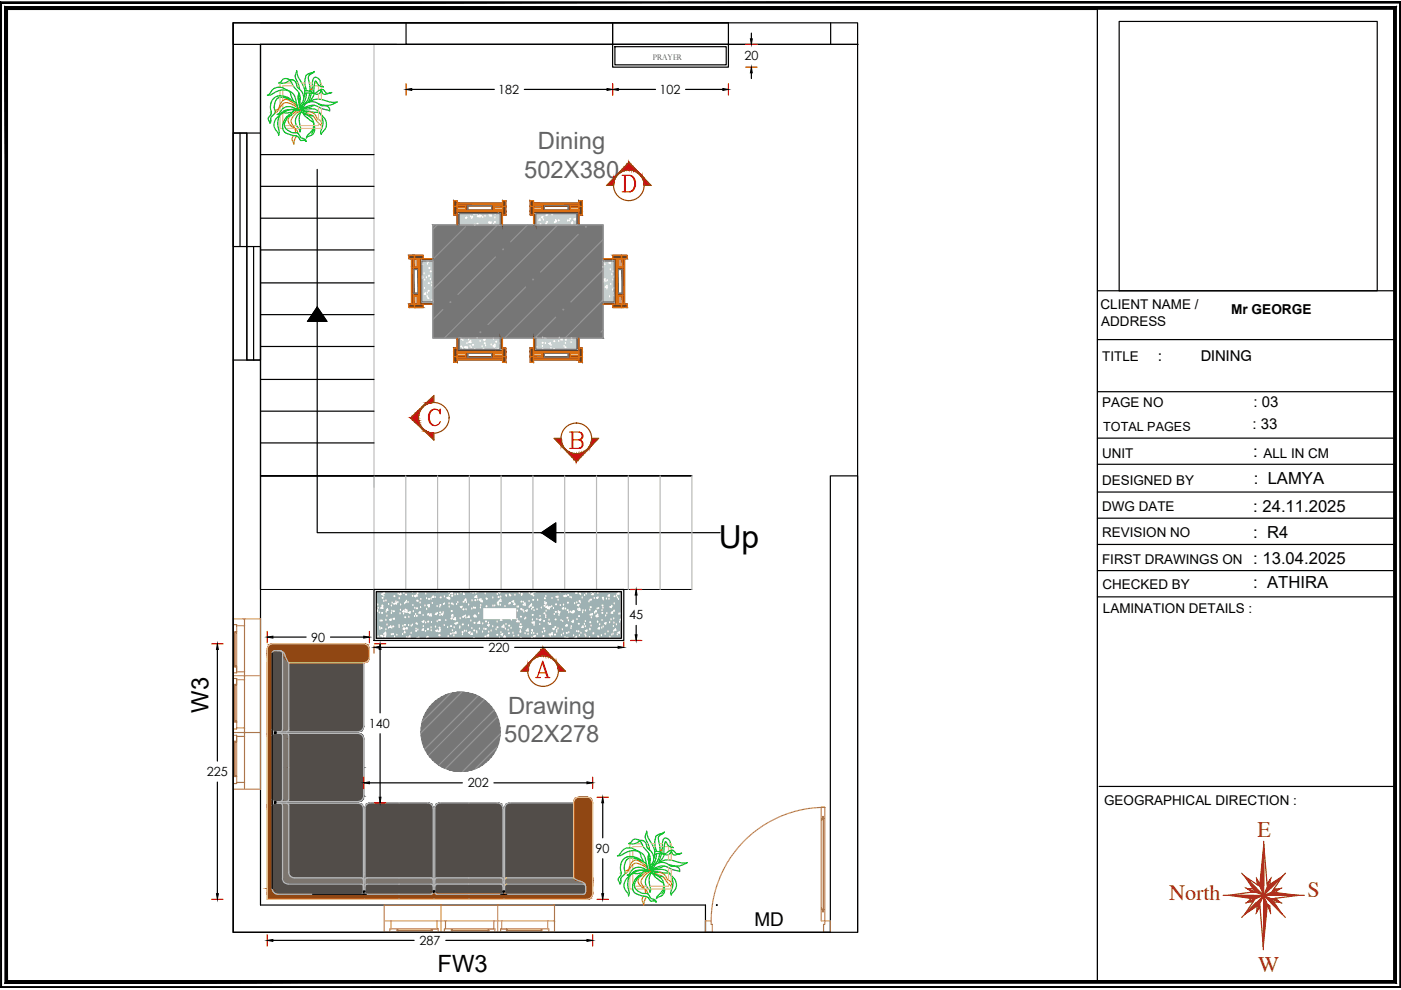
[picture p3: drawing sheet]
<svg xmlns="http://www.w3.org/2000/svg" width="297mm" height="210mm" viewBox="0 0 297 210" stroke-linecap="round" stroke-linejoin="round" font-family="sans-serif">
<defs><g id="words">
<text font-size="6.7" x="152.4" y="116.2">Up</text>
<g font-size="5" fill="#636466">
<text x="114" y="31.6">Dining</text>
<text x="111.1" y="37.7">502X380</text>
<text x="107.7" y="151.3">Drawing</text>
<text x="106.9" y="157.3">502X278</text>
</g>
<g font-size="5">
<text x="44.2" y="151.1" transform="rotate(-90 44.2 151.1)">W3</text>
<text x="92.8" y="206">FW3</text>
</g>
<g font-size="4.7" fill="#991b1e">
<text x="266.6" y="177.4">E</text>
<text x="247.9" y="190.7">North</text>
<text x="277.2" y="190.2">S</text>
<text x="266.7" y="206.1">W</text>
</g>
<text font-size="4" x="159.9" y="196.4">MD</text>
<g font-size="3.5">
<text x="265.7" y="96.9">:</text>
<text x="265.8" y="102.6">: LAMYA</text>
<text x="265.7" y="108.6">: 24.11.2025</text>
<text x="265.7" y="114">: R4</text>
<text x="265.7" y="119.7">: 13.04.2025</text>
<text x="265.7" y="124.7">: ATHIRA</text>
</g>
<g font-size="3.2">
<text x="245.5" y="76.5">:</text>
<text x="254.6" y="76.5">DINING</text>
<text x="265.8" y="86.4">: 03</text>
<text x="265.6" y="90.9">: 33</text>
</g>
<g font-size="2.9">
<text x="233.3" y="65.5">CLIENT NAME /</text>
<text x="233.5" y="69.2">ADDRESS</text>
<text x="261" y="66.5">Mr GEORGE</text>
<text x="233.7" y="76.5">TITLE</text>
<text x="233.7" y="86.4">PAGE NO</text>
<text x="233.7" y="97">UNIT</text>
<text x="267.9" y="97">ALL IN CM</text>
<text x="233.7" y="102.8">DESIGNED BY</text>
<text x="233.7" y="108.4">DWG DATE</text>
<text x="233.7" y="113.8">REVISION NO</text>
<text x="233.7" y="119.5">FIRST DRAWINGS ON</text>
<text x="233.8" y="124.8">CHECKED BY</text>
<text x="233.8" y="130">LAMINATION DETAILS :</text>
<text x="234.1" y="170.7">GEOGRAPHICAL DIRECTION :</text>
</g>
<g font-size="2.7">
<text x="157.8" y="12.8">20</text>
<text x="105.6" y="19.9">182</text>
<text x="139.8" y="19.9">102</text>
<text x="233.9" y="91.3">TOTAL PAGES</text>
<text x="133.4" y="131.3">45</text>
<text x="66" y="136">90</text>
<text x="103.6" y="138.2">220</text>
<text x="78.2" y="154.3">140</text>
<text x="43.9" y="164.5">225</text>
<text x="99.2" y="166.9">202</text>
<text x="126.3" y="180.8">90</text>
<text x="88.9" y="200.3">287</text>
</g>
<text font-size="1.7" fill="#3b3b3b" x="138.4" y="12.6">PRAYER</text>
</g></defs>
<!-- layer: 0 -->
<g fill="none" stroke="#000" stroke-width=".25">
<path d="M49.5 4.8v4.6h132.4h-27.5M49.5 4.8h132.3v192.9h-132.3zM49.5 4.8v192.9M55.2 9.4v182.5h94.4v5.8h-100.1M55.2 4.8h99.2M55.2 9.4v115.6M86.1 4.8v4.6h43.8v-4.6v4.6M87.3 19h17.5M111.2 19h17.5M129.9 9.4h24.5v4.8h-24.5zM130.4 9.9h23.6v3.9h-23.6zM131.1 19h7.9"/>
<path d="M145.4 19h7.9M154.4 4.8v4.6h-99.2M154.4 4.8h-104.9v192.9M159.3 7v1.2M159.3 15.4v1.3M176.1 4.8v4.6M232.7 2v205.8M237.3 4.5h54.7v57.2h-54.7zM49.5 28.2v24.1h5.7v24h-2.9v-48.1zM49.5 28.2h5.7M50.9 28.2v24.1M52.3 28.2v48.1"/>
<path d="M55.2 39.5h24.1M55.2 32.8h24.1M67.3 35.9v77h85.4M53.8 52.3v24M55.2 60h24.1M55.2 53h24.1M55.2 46.3h24.1M49.5 76.3h5.7M55.2 73.5h24.1M55.2 66.7h24.1M67.3 65.1l2 3h-4.1zM232.7 61.7h62.9"/>
<path d="M232.7 72h62.9M55.2 93.9h24.1M55.2 87.2h24.1M55.2 80.4h24.1M232.7 92.9h62.7M232.7 98.4h62.7M232.7 83.1h62.9M55.2 100.9h24.1M114.8 112.9l3-2v4.1zM232.7 104.3h62.7M232.7 109.9h62.7M232.7 115.4h62.7"/>
<path d="M46.1 137.7v23.7M57.7 138.4v50M57.9 135.1h7M70.1 135.1h7M79.3 125h53v10.8h-53zM79.8 125.4h52v9.9h-52zM80.5 137.3h21.9M80.6 137.7v13.4M109.1 137.3h21.9M134.9 126.2v2M134.9 132.6v2M232.7 121h62.7"/>
<path d="M232.7 126.5h62.7M58.2 155.2h.4v.3h-.4zM80.6 155.6v13.4M46.1 165.8v23.7M58.2 170h.3v.3h-.3zM78.3 166h19.7M104.7 166h19.7M127.8 170.2v7.4M233.1 166.7h62.7M57.9 199.4h29.9M66.3 189.6h11.4M77.1 188.9h.3v.2h-.3z"/>
<path d="M91.8 188.9h.4v.2h-.4zM94.5 199.4h29.9M106.2 189.6h1.2M106.6 188.9h.4v.2h-.4zM127.8 182.1v7.4M149.6 197.7h26.5v-96.8h5.7v96.8"/>
</g>
<g fill="#000" stroke="#000" stroke-width=".21">
<path d="M86.1 19l1.2-.2v.4zM128.7 18.8l1.2 .2-1.2 .2zM129.9 19l1.2-.2v.4zM153.3 18.8l1.1 .2-1.1 .2zM159.1 8.2h.4l-.2 1.2zM159.3 14.2l.2 1.2h-.4zM67.3 65.1l2 3h-4.1zM46.1 136.5l.2 1.2h-.4zM56.6 135.1l1.3-.2v.4zM77.1 134.9l1.2 .2-1.2 .2zM80.6 136.5l.2 1.2h-.4zM79.3 137.3l1.2-.3v.4z"/>
<path d="M131 137l1.3 .3-1.3 .1zM134.7 134.6h.4l-.2 1.2zM134.9 125l.2 1.2h-.4zM77.1 166l1.2-.2v.4zM80.4 169h.4l-.2 1.2zM124.4 165.8l1.3 .2-1.3 .2zM127.8 169l.2 1.2h-.4zM45.9 189.5h.4l-.2 1.2zM56.6 199.4l1.3-.2v.4zM124.4 199.2l1.3 .2-1.3 .2zM127.6 189.5h.4l-.2 1.2z"/>
<path d="M114.8 112.9l3-2v2zM114.8 112.9l3 2.1v-2.1z"/>
<path d="M1.6 207.9l-.5 .5 294.4-.5zM1.1 208.4l294.4-.5 .5 .5zM295.5 1.9v206l.5 .5zM295.5 1.9l.5-.5v207zM1.6 1.9h293.9l.5-.5zM1.1 1.4h294.9l-294.4 .5zM1.1 1.4l.5 206.5v-206zM1.1 1.4l.5 206.5-.5 .5z"/>
<path d="M1.6 207.9l-.5 .5 294.4-.5zM1.1 208.4l294.4-.5 .5 .5zM295.5 1.9v206l.5 .5zM295.5 1.9l.5-.5v207zM1.6 1.9h293.9l.5-.5zM1.1 1.4h294.9l-294.4 .5zM1.1 1.4l.5 206.5v-206zM1.1 1.4l.5 206.5-.5 .5z"/>
<path d="M.1 209.4h296.9l-.2-.2zM.1 209.4l.2-.2h296.5zM.1 .4v209l.2-.2zM.1 .4l.2 .2v208.6zM.1 .4l.2 .2 296.7-.2zM.3 .6l296.7-.2-.2 .2zM297 .4l-.2 .2 .2 208.8zM296.8 .6l.2 208.8-.2-.2z"/>
<circle cx="152" cy="191.9" r=".11"/>
</g>
<g fill="none" stroke="#bababa" stroke-width=".25">
<path d="M79.3 9.4v93.9M55.2 100.9h24.1v24.1M86 100.9v24.1M92.8 100.9v24.1M99.5 100.9v24.1M106.2 100.9v24.1M113 100.9v24.1M119.7 100.9v24.1M126.5 100.9v24.1M133.2 100.9v24.1M140 100.9v24.1M146.7 100.9v24.1"/>
<path d="M59.4 138h.3l.2 .4v16.3l-.2 .4h-.3M59.4 138a2.68 2.68 0 0 1 1.5 2l.3 .5v14.2l-.2 .4h-.3M59.4 138h-1.4l-.3 .4v16.4M57.7 155.8v13.8M58.2 155.5h-.2l-.3 .5M58.2 155.5h17.7a1.2 1.2 0 0 1 1.2 1.2M59.4 155.5h.3l.2 .5M59.9 156v13.5l-.2 .4h-.3M60.7 155.5h.3l.2 .5M61.2 156v13.5l-.2 .4h-.3M77.1 153.9a1.2 1.2 0 0 1-1.2 1.2l-17.7 .1-.4-.3-.1-.2M77.1 156.7v12a1.2 1.2 0 0 1-1.2 1.2"/>
<path d="M77.1 140.5v13.5M57.7 170.6v17.8l.4 .9M57.7 169.5l.3 .4h.2M58.2 170h17.7M59.4 170.3l.3 .1 .2 .4v15.4M60.7 170.3l.3 .1 .2 .4v14.1l.4 .9M76.7 170.6l.3 .8M76.7 170.7l-.8-.4h-17.7l-.2 .1-.3 .4M77.1 171.4v17.7M91.8 171.4a1.2 1.2 0 0 0-1.2-1.2h-12a1.2 1.2 0 0 0-1.2 1.2v17.7v.3l.4 .2M91.8 171.4v17.7M93.4 170.2a1.2 1.2 0 0 0-1.2 1.2v17.7v.3l.4 .2"/>
<path d="M93.4 170.2h12a1.2 1.2 0 0 1 1.2 1.2v17.7l-.2 .4-.3 .1M121.6 170.2h-13.4a1.2 1.2 0 0 0-1.2 1.2v17.7M58.1 189.3l.8 .3h17.8M59.9 186.2l.3 .9M60.2 187.1l.9 .3M61.1 187.4h15.5M61.5 185.8l.9 .3M62.4 186.1h14.2M76.6 186.1l.2 .1 .2 .4M76.6 187.4l.2 .1 .2 .4M77 189.1l-.2 .4-.2 .1M77.7 189.6h13.8"/>
<path d="M91.4 186.1l.2 .1 .2 .4M91.4 187.4l.2 .1 .2 .4M91.4 186.1h-13.6l-.2 .1-.2 .4M91.4 187.4h-13.6l-.2 .1-.2 .4M91.8 189.1l-.2 .4-.2 .1M92.2 186.6l.2-.4 .3-.1h13.4l.3 .1 .2 .4M92.2 187.9l.2-.4 .3-.1h13.4l.3 .1 .2 .4M92.5 189.6h13.8M107.4 187.4h16.3l.4 .3v.2M107.4 186.1h14.2l1.3 .7a1.31 1.31 0 0 1 1.3 1.1v.6M124.1 189.1v.3l-.4 .2h-16.4M124.2 187.9v1.2"/>
</g>
<g fill="none" stroke="#b88a5c" stroke-width=".25">
<path d="M49.5 132.4h.7v1.5h-.5v7.5h.5M49.5 131.2h5.7v36.1h-5.7zM49.5 133.9l.2 .3M49.9 134h.3l-.3 .2M49.9 133.9v7.5M50.2 134v8.7h-.7M50.2 132.7h1.6M51.8 131.2v36.1M49.5 143.9h.7v10.7h-.7M49.5 155.9h.7v8.7M49.5 143.3h5.7M49.5 155.3h5.7"/>
<path d="M49.5 145.1l.2 .3M49.5 157.2l.2 .3M49.7 141.1l-.2 .3M49.7 152.8l-.2 .3M49.9 141.1l.3 .2h-.3M49.9 152.8l.3 .2h-.3M49.9 145.2h.3l-.3 .2M49.9 157.2h.3l-.3 .3M49.9 145.1v8M49.9 157.2v7.4M50.2 145.1h-.5v8h.5M50.2 157.2h-.5v7.4h.5v1.5h-.7"/>
<path d="M50.2 142.4h1.6M50.2 154.3h1.6M50.2 144.1h1.6M50.2 156.1h1.6M49.7 164.3l-.2 .3M49.9 164.3l.3 .3h-.3M50.2 165.9h1.6M81.5 195.3h36.1M81.5 191.9h36.1v5.8h-36.1zM82.9 195.3v1.6M84.2 197.3h7.4M84.2 197.3v-.4l.3 .4"/>
<path d="M84.2 196.9h8.7v.8M84.5 197.4l-.3 .3M91.3 197.3l.3-.4v.4M91.3 197.4l.3 .3M91.6 196.9v.5h-7.4v-.5h-1.5v.8M92.7 195.3v1.6M93.5 191.9v5.8M94.2 197.7v-.8h10.7v.8M94.5 195.3v1.6M95.7 197.3h8M95.7 196.9v.5h8v-.5M95.8 197.3v-.4l.2 .4"/>
<path d="M96 197.4l-.3 .3M103.4 197.3l.2-.4v.4M103.4 197.4l.3 .3M104.7 195.3v1.6M105.5 191.9v5.8M106.4 195.3v1.6M107.4 197.3h7.5M107.4 196.9v.5h7.5v-.5h1.5v.8M107.4 197.3v-.4l.3 .4M107.7 197.4l-.3 .3M114.6 197.3l.2-.4v.4M114.6 197.4l.3 .3"/>
<path d="M114.8 196.9h-8.7v.8M116.1 195.3v1.6"/>
</g>
<!-- layer: 0 -->
<path d="M174.1 171.2a24.1 24.1 0 0 0-23.3 24.1M174.1 171.2h.8v24.8h-.3v1.7h1.5v-2.4h-2v-24.1h.8zM174.1 173.6h.3M174.4 173.1h.2v20.2h-.2l-.1-.7v-18.8l.1-.1zM174.6 173.6h.3M149.6 195.3v2.4h1.4v-1.7h-.2v-.7M149.6 195.3h1.2M149.6 195.3v2.4M174.1 192.9h.3M174.6 192.9h.3" fill="none" stroke="#b88a5c" stroke-width=".25"/>
<path d="M1.3 2h231.4v206.2h-231.4zM55.2 9.4h28.9M55.2 100.9h91.5h-91.5M55.2 125h91.5" fill="none" stroke="#000" stroke-width=".21"/>
<g fill="#767676" stroke="#767676" stroke-width=".21">
<path d="M96.8 146.8h1.7z"/>
<path d="M96 163.4h3.3l-.8 .1z"/>
<path d="M96.8 146.8l2.5 .1zM96 146.9h3.3z"/>
<path d="M96 146.9l4.1 .2-.8-.2zM95.2 147.1l.8-.2 4.1 .2z"/>
<path d="M95.2 147.1l5.7 .3-.8-.3zM94.4 147.4l.8-.3 5.7 .3z"/>
<path d="M94.4 147.4l7.2 .3-.7-.3zM93.7 147.7l.7-.3 7.2 .3z"/>
<path d="M93.7 147.7l8.6 .5-.7-.5zM93 148.2l.7-.5 8.6 .5z"/>
<path d="M93 148.2l10 .4-.7-.4zM92.3 148.6l.7-.4 10 .4z"/>
<path d="M92.3 148.6l11.3 .6-.6-.6zM91.7 149.2l.6-.6 11.3 .6z"/>
<path d="M91.7 149.2l12.5 .6-.6-.6zM91.7 149.2l12.5 .6h-13.1z"/>
<path d="M91.1 149.8l13.6 .7-.5-.7zM91.1 149.8l13.6 .7h-14.1z"/>
<path d="M90.6 150.5l14.5 .7-.4-.7zM90.6 150.5l14.5 .7h-14.9z"/>
<path d="M90.2 151.2l15.2 .7-.3-.7zM90.2 151.2l15.2 .7h-15.5z"/>
<path d="M89.9 151.9l15.8 .8-.3-.8zM89.9 151.9l15.8 .8h-16.1z"/>
<path d="M89.6 152.7l16.3 .8-.2-.8zM89.6 152.7l16.3 .8h-16.5z"/>
<path d="M89.4 153.5l16.6 .8-.1-.8zM89.4 153.5l16.6 .8h-16.7z"/>
<path d="M89.3 154.3l16.8 .9-.1-.9zM89.3 154.3l16.8 .9h-16.9z"/>
<path d="M89.2 155.2l16.8 .8 .1-.8zM89.2 155.2l16.8 .8h-16.7z"/>
<path d="M89.3 156l16.6 .8 .1-.8zM89.3 156l16.6 .8h-16.5z"/>
<path d="M89.4 156.8l16.3 .8 .2-.8zM89.4 156.8l16.3 .8h-16.1z"/>
<path d="M89.6 157.6l15.8 .8 .3-.8zM89.6 157.6l15.8 .8h-15.5z"/>
<path d="M89.9 158.4l15.2 .7 .3-.7zM89.9 158.4l15.2 .7h-14.9z"/>
<path d="M90.2 159.1l14.5 .7 .4-.7zM90.2 159.1l14.5 .7h-14.1z"/>
<path d="M90.6 159.8l13.6 .7 .5-.7zM90.6 159.8l13.6 .7h-13.1z"/>
<path d="M91.1 160.5l12.5 .6 .6-.6zM91.1 160.5l12.5 .6h-11.9z"/>
<path d="M91.7 161.1l11.3 .6 .6-.6zM91.7 161.1l11.3 .6h-10.7z"/>
<path d="M92.3 161.7l10 .5 .7-.5zM92.3 161.7l10 .5h-9.3z"/>
<path d="M93 162.2l8.6 .4 .7-.4zM93 162.2l8.6 .4h-7.9z"/>
<path d="M93.7 162.6l7.2 .3 .7-.3zM93.7 162.6l7.2 .3h-6.5z"/>
<path d="M94.4 162.9l5.7 .3 .8-.3zM94.4 162.9l5.7 .3h-4.9z"/>
<path d="M95.2 163.2l4.1 .2 .8-.2zM95.2 163.2l4.1 .2h-3.3z"/>
<path d="M96 163.4l2.5 .1zM96.8 163.5h1.7z"/>
<path d="M91.8 47.7l36.1 24v-24zM91.8 47.7l36.1 24h-36.1z"/>
</g>
<g fill="none" stroke="#939598" stroke-width=".25">
<path d="M92.7 47.7l-.9 .9M98.7 48.1l-6.9 6.9M105.1 54.5l-8 8M105.5 47.7l-13.7 13.7M111.9 47.7l-3.6 3.6M118.2 47.7l-24 24M122.6 49.7l-8 8M127.9 50.8l-20.9 20.9M127.9 57.2l-6.9 6.8M93.9 65.6l-2.1 2.1M111.4 60.8l-7.9 8M117.8 67.2l-4.4 4.5"/>
<path d="M127.9 63.6l-8.1 8.1M127.9 69.9l-.5 .5M95.5 147l-6 6M97.9 146.7l-8.7 8.7M101.3 147.6l-11.2 11.2M102.6 148.4l-11.7 11.8M104.7 150.6l-11.6 11.6M105.4 152l-10.9 11M105.5 158.3l-4.7 4.7M106.1 155.6l-8 8"/>
</g>
<g fill="none" stroke="#0d0" stroke-width=".25">
<path d="M64.9 18.8a3.3 3.3 0 0 1 .1-2.9l1.6-.8-.2 .3a1.26 1.26 0 0 0-1 1.3l.3 1.6v1.1M64.9 18.8v.4M65 19.7a4.7 4.7 0 0 1-1.4 3.2M65.7 19.7a3.6 3.6 0 0 1-1.7 2.8l-.2 .4M61.7 21.5a2.34 2.34 0 0 0-3-.5 2.91 2.91 0 0 0-.4 2.8l-.1 .3a1.58 1.58 0 0 0-.8 1.8l-.1 .3a1.17 1.17 0 0 1 0-1.7l.2-.5a2.69 2.69 0 0 1 1.4-3.6 5.1 5.1 0 0 1 4 1.6l.2 .7M61.9 24.3a2.37 2.37 0 0 0-1.5 2.7 2.98 2.98 0 0 0 2.7 1.2l.1 .1a1.56 1.56 0 0 0 1.4 1.2l.3 .5M63.5 23.4a1.47 1.47 0 0 0-1.7 .6 2.93 2.93 0 0 0-1.6 3.9 5.8 5.8 0 0 0 2.8 1l.4 .3a.72 .72 0 0 0 1.1 .5l.4 .3M140.8 176.5l-.1 .2a1.21 1.21 0 0 0-1.1 1.3l.3 1.6v1.1M140.9 176.4l-.3 .2a1.61 1.61 0 0 0-1.6 .9v.1a3.7 3.7 0 0 0 .1 2.5M135.9 182.8a2.39 2.39 0 0 0-3-.5 2.93 2.93 0 0 0-.3 2.8l-.2 .2a1.56 1.56 0 0 0-.8 1.9l-.1 .2-.1-.2a1 1 0 0 1 .2-1.6l.1-.4a2.69 2.69 0 0 1 1.4-3.6 3.8 3.8 0 0 1 3.3 1.1l.4 .3 .5 1M136.1 185.6a2.4 2.4 0 0 0-1.5 2.7 2.92 2.92 0 0 0 2.7 1.2l.1 .1a1.56 1.56 0 0 0 1.4 1.2l.3 .5M137.7 184.6a1.93 1.93 0 0 0-2 .9 2.61 2.61 0 0 0-1.1 3.8 5 5 0 0 0 2.4 .8l.6 .4a.74 .74 0 0 0 1.1 .5l.4 .3"/>
<path d="M139.1 180.1l.1 .4M139.2 181a4.6 4.6 0 0 1-1.4 3.2M139.9 181a3.5 3.5 0 0 1-1.7 2.8l-.2 .4"/>
</g>
<g fill="none" stroke="#00b82e" stroke-width=".25">
<path d="M61.5 17l.8 1.4a3.4 3.4 0 0 1 1.3 3.2v1.6M62.1 16.9h-.7a1.3 1.3 0 0 0-1.5 0l-.8 .7a3.4 3.4 0 0 0 2.7-.7 1.29 1.29 0 0 1 1.2 1.5 3.5 3.5 0 0 1 1.4 2.2l-.2 .9a1.64 1.64 0 0 0-.6 1.4M62.9 15v.1a1.96 1.96 0 0 0 .2 2.3l.4 1.5M62.9 15l.4 1.5a4.8 4.8 0 0 1 1.3 3.6l-.2 .7M63.4 19.8l-.2 .8 .1 .9M63.5 19.9l-.2 1 .3 2.3M66 19.8h.1M66 19.8l-.6 1.9M66.1 19v.5M66.2 19l.1-1.7a.75 .75 0 0 1 .5-.9 .75 .75 0 0 1 .9 .5l.1 .1a1.35 1.35 0 0 0 .7 1.4 2.14 2.14 0 0 1-1.6-1.2l-.3 1.1-.1 1.5M66.7 19.8l-1.1 1.8M67.5 19.2l1-.2a1.25 1.25 0 0 0 1.8 .6l-1.1 .3a.75 .75 0 0 1-1.1-.7 1.06 1.06 0 0 1-1.7 .5l-.9-.4h-.9"/>
<path d="M67.6 19.2a1.73 1.73 0 0 1-2 .5l-1 .3M56.7 20.2l.4-.2a2.33 2.33 0 0 1 3.7-.9 1.49 1.49 0 0 1 1 1.5l.4 .8M56.7 20.2l.6-.1a4.2 4.2 0 0 1 3.7-.9 2.47 2.47 0 0 1 1.8 2.6l.4 1.1M59.8 23.2a2.51 2.51 0 0 1 3.1-.1h.6l-.9 .1a4.8 4.8 0 0 0-3.2 1l-.6 .1 .5-.3zM61.9 23.8l-.9 .1a1.8 1.8 0 0 0-2.1 .9 2.2 2.2 0 0 0 .1 3.5l.1 .4M63.6 23.3l-.3 .1a5.4 5.4 0 0 0-3 .1 3.5 3.5 0 0 0-1.1 4.3l-.1 .9M63.6 20.7l-.1 1.4M63.7 23.3l1.3 .4M63.7 23.5l1.7 1a2.35 2.35 0 0 1-.1 4.1l-.3 .6M63.8 23.7a2.3 2.3 0 0 0-.3 3.8l.1 .4 .1-.5a4.6 4.6 0 0 1 0-3.4l.2-.3 .2 .1 1 1.2M63.9 23.1h.6a3.6 3.6 0 0 1 2.9 .4 3.6 3.6 0 0 1 .6 4.4l.1 .6 .1-.2a2.43 2.43 0 0 0 .9-2.6l-.1-.2a2.32 2.32 0 0 0-2.3-1.7l-1.2-.2M64.3 24l2 .6"/>
<path d="M64.3 22.7l-.6 .2M65.2 25l.2 .2a2.1 2.1 0 0 1 .7 3.4l-.9 .4-.2 .2M65.5 21.7a3.5 3.5 0 0 1 3.7-.3l1.1 .3 1.2-.1a4.1 4.1 0 0 1-4 .4M66.6 26.7l-.1 .8-.4 .7M66.6 22.3l-1 .4-1.9 .4 1.8 .5M133.3 178.9a3.4 3.4 0 0 0 2.7-.7 1.22 1.22 0 0 1 1.2 1.5 2.93 2.93 0 0 1 1.3 2.8l-.6 1.1-.1 .6M135.7 178.3l.6 1a5.5 5.5 0 0 1 1.5 2.6v2.6l-.3-1.9 .2-1.4M136.3 178.2h-.7a1.41 1.41 0 0 0-1.5-.1l-.3 .5-.5 .3M137.1 176.2v.2a2.05 2.05 0 0 0 .2 2.3l.4 1.5M137.1 176.2l.2 1.2 .6 1a3.6 3.6 0 0 1 .7 3.7M140.4 179.5l.1-.9a.8 .8 0 0 1 .7-.9 .8 .8 0 0 1 .9 .7l.1 .9 .6 .4a1.88 1.88 0 0 1-1.7-1.3 4.1 4.1 0 0 0-.4 2.7M140.4 179.5l-.1 1.3"/>
<path d="M134 184.5a2.52 2.52 0 0 1 3.1-.1h.6h-.9a4.3 4.3 0 0 0-3 1l-.8 .2 .4-.2zM136.2 185.1l-1 .1a1.76 1.76 0 0 0-2.1 .9 2.2 2.2 0 0 0 .1 3.4l.1 .5M136.4 182.7l-.4-.8a1.77 1.77 0 0 0-1.4-1.8 2.19 2.19 0 0 0-3.3 1.1l-.4 .3 .6-.1a4 4 0 0 1 4.3-.7 2.62 2.62 0 0 1 1.2 2.3l.4 1.1M137.6 181.1l-.2 .8 .1 .8M137.8 184.6h-1.2a2.82 2.82 0 0 0-2.8 .8 2.82 2.82 0 0 0-.6 2.9l.2 1.1-.1 .5M137.8 182l-.1 1.4M137.9 184.6l1.4 .4M138 184.8l1.6 1a2.35 2.35 0 0 1-.1 4.1l-.3 .6M138 185a2.34 2.34 0 0 0-.3 3.8l.1 .4 .2-.5a4.6 4.6 0 0 1 .1-3.7l1.5 1.5a2.01 2.01 0 0 1 1.3 1.6 1.67 1.67 0 0 1-1.5 2.2l-.2 .2M138.1 184.3l1.1 .1a2.9 2.9 0 0 1 3 1.1 2.9 2.9 0 0 1 .2 3.2l-.2 .6 .1 .5 .1-.2a2.38 2.38 0 0 0 0-4 1.57 1.57 0 0 0-1.8-.5l-.9-.2M138.5 185.3l1.2 .5 .9 .1M138.5 184l-.6 .2"/>
<path d="M139.7 182.9a3.7 3.7 0 0 1 3.7-.2l1.2 .3 1.1-.1a4.1 4.1 0 0 1-4 .4M140.2 181h.1M140.2 181.1l-.6 1.9M140.8 183.6l-1 .4-1.9 .4 1.8 .5M140.8 188l-.1 .8-.4 .7M140.9 181.1l-1.1 1.8M141.7 180.5l.7-.3 .4 .2a1.08 1.08 0 0 0 1.7 .5l-1.1 .3a.76 .76 0 0 1-1-.7 1.04 1.04 0 0 1-1.4 .7l-1.5-.7h-.7M141.8 180.5a1.73 1.73 0 0 1-2 .5h-.6l-.4 .2"/>
</g>
<g fill="none" stroke="#b8b800" stroke-width=".25">
<path d="M66.2 19l-.5 .3M66.2 18.7l-.5 .4M57.3 23.8l.2 .1M62.2 28.7a1.49 1.49 0 0 0 .1 1.9M62.9 28.8l-.5 1-.1 .8M63.1 22.9a3.5 3.5 0 0 0-2.7-1.8 2.6 2.6 0 0 0-1.4 2.2l-.3 .5-.4 .1M63.5 23.1a4.1 4.1 0 0 0-3.3-1.3l-.2 .2a2.78 2.78 0 0 1-1.7 1.4M63.5 23.4a3.6 3.6 0 0 0-2.4 2 2.47 2.47 0 0 0 1.6 2l.4 .5v.4M63.7 23.5a2.69 2.69 0 0 0-1.9 2.5v.1a2.71 2.71 0 0 1 .8 2M63.9 23.8l.6 .2a1.77 1.77 0 0 1 2.7 1.1l.1 .1a.9 .9 0 0 1 .7 1.4l-.6-.6a3.5 3.5 0 0 0-1.8-1.8l-1.3-.1M131.5 185.1l.2 .1M136.4 190l-.3 .7 .4 1.2 .1-.8 .4-.8"/>
<path d="M137 190.1l-.1 .2M137.3 184.1a3.6 3.6 0 0 0-2.7-1.7 2.45 2.45 0 0 0-1.4 2.2l-.2 .3-.5 .3M137.7 184.4a4.3 4.3 0 0 0-3.2-1.3l-.3 .2a2.64 2.64 0 0 1-1.7 1.4M137.8 184.7a3.6 3.6 0 0 0-2.5 2 2.49 2.49 0 0 0 1.6 2l.4 .5v.4M137.9 184.8a2.52 2.52 0 0 0-1.9 2.6 2.71 2.71 0 0 1 .8 2M138.1 185l.2 .1a.85 .85 0 0 0 1.1-.1 1.9 1.9 0 0 1 2.1 1.5 .88 .88 0 0 1 .7 1.4l-.6-.7a3.4 3.4 0 0 0-1.9-1.7l-1.2-.2M140.4 180.3l-.5 .3M140.4 180l-.5 .4"/>
</g>
<g fill="none" stroke="#ffbf7f" stroke-width=".25">
<path d="M59.4 19.1v1.2M59.4 17.6v.9M60 19.1v1.3M60.3 17.6h1.6M62.2 18.2h-2.2v.4M62.8 17.6h.4M62.9 18.2h.5M64 17.6h.6M64.3 18.2h.4M65.6 17.6h.6M65.7 18.2h.5M66.6 18.2h.9v1"/>
<path d="M66.7 17.6h.5M67.5 19.9v1.1M67.9 17.6h.2v.9M68.1 18.1v.9M68.1 19.2v1.9M59.4 24.4v2.8h.6M59.4 20.6v1.6M59.4 22.8v1M59.4 24.2v.1M60 20.6v.8M60 22v1.1M60 23.9v2.5"/>
<path d="M60.3 26.6h1.4M60.6 27.2h2.8M62.1 26.6h.8M63.7 27.2h2.7M67.5 26.1v.5h-3.9M67.5 22.7v.9M67.5 23.8v1.6M68.1 23v1.3M68.1 26.4v.8h-1.4M68.1 22.2h.1M68.1 24.4v.1M68.1 24.7v1.2"/>
<path d="M133.6 178.9l-.1 .9M134.5 178.9h1.6M136.4 179.5h-2.2v.4M137 178.9h.4M137.1 179.5h.5M138.2 178.9h.6M138.5 179.5h.4M139.8 178.9h.6M139.9 179.5h.5M140.8 179.5h.9v1M140.9 178.9h.5M142.1 178.9h.2v.9"/>
<path d="M142.3 179.4v.8M133.5 185.7v2.8h.7M133.5 180.4v1.2M133.5 181.9v1.6M133.5 184.1v1M133.5 185.5v.1M134.2 180.4v1.2M134.2 181.9v.7M134.2 183.3v1M134.2 185.2v2.5M134.5 187.9h1.4M134.8 188.5h2.8"/>
<path d="M136.3 187.9h.8M138 188.5h2.6M141.7 187.3v.6h-3.9M141.7 181.2v1.1M141.7 184v.9M141.7 185.1v1.5M142.3 184.3v1.3M142.3 187.7v.8h-1.4M142.3 180.5v1.9M142.3 183.5h.1M142.3 185.7v.1M142.3 186v1.1"/>
</g>
<path d="M63.6 23h.1a1.23 1.23 0 0 0 1-.9 2.37 2.37 0 0 1 3.3 .2 2.29 2.29 0 0 1 1.8 .6l.1 .6-1.5-.4a3.2 3.2 0 0 0-3.3-.5l-1.1 .5M137.8 184.3l.1-.1a1.13 1.13 0 0 0 1-.8 2.43 2.43 0 0 1 3.3 .2 2.35 2.35 0 0 1 1.8 .5l.1 .7-1.1-.3a5.6 5.6 0 0 0-3-.9l-1.8 .8" fill="none" stroke="#00954a" stroke-width=".25"/>
<g fill="#9eb1b3" stroke="#9eb1b3" stroke-width=".21">
<path d="M79.8 125.4l52 3.4v-3.4zM79.8 125.4l52 3.4h-52z"/>
<path d="M79.8 128.8l22.5 2.6v-2.6zM79.8 128.8l22.5 2.6h-22.5z"/>
<path d="M109.6 128.8l22.2 2.6v-2.6zM109.6 128.8l22.2 2.6h-22.2z"/>
<path d="M79.8 131.4l52 3.9v-3.9zM79.8 131.4l52 3.9h-52z"/>
</g>
<g fill="none" stroke="#fff" stroke-width=".25">
<path d="M89.4 58.6l.1-.1 .1 .3h-.2M89.4 58.8l.2-.1v.3l-.2-.1M89.9 58.1h.1M90.1 59.4h.1M90.4 58.9h.1M90.6 55.3l.1 .2 .1-.2M90.6 56h.1M90.9 55.6h.1M90.9 58.7h.1M91.3 59.3h.1M91.6 60h.1M99.8 46h.1"/>
<path d="M100 46.3h.1M100.6 45.3l-.2 .2h.3v-.2M101 45.3l.2 .2v-.2M101.4 45.9l.3-.4 .1 .5zM102.3 46.1h.1M102.8 45.8h.1M103.8 47.2l.3-.1-.1 .3zM104.1 45.5l.1 .3h-.3zM104.7 47.5h.1M104.9 46.2h.1M105.6 45.4h.1M114.5 46.4v.3h-.3z"/>
<path d="M114.8 46.1l.3-.2-.1 .3zM115.2 46.6h.1M115.9 45.6h.1M117.8 46.8h.1M117.9 46.7l.1 .3h-.3zM120.3 46.9h.1M121.3 47.5h.1M121.4 47v.3h-.3zM121.7 46.5l.3-.2-.1 .3zM128 59.2l.3-.1-.1 .3zM128 59.8h.1M128.1 55.3v.2l-.2-.1"/>
<path d="M128.2 56.1h.1M128.5 59.7h.1M128.7 59.5h.1M129.1 55.7l.4-.1-.1 .3zM129.4 57.2h.1M129.7 58.2h.1M129.9 55.4h.1M129.9 59.4h.1M130 57.6h.1M130.2 58.5l-.1 .3h.1M90 61.2h.1M90.2 62.1v.3h-.3z"/>
<path d="M90.6 62.8h.1M90.6 62.1h.1M90.6 63.1h.1M91.5 60.6h.1M91.6 63.7h.1M98.1 73.9h.1M98.1 72.2h.1M98.5 73.6l.3-.1-.1 .3zM99 72.9h.1M99.1 73.6l.1 .3-.3-.1zM99.3 72h.1M99.7 73.4h.1"/>
<path d="M99.8 72.2v.4h-.4zM99.9 73.7h.1M100.7 74.1h.1M101.2 71.8h.1M101.8 72.4h.1M102.2 73.5h.1M102.4 74.1l.1-.2 .1 .2M102.5 72l.4-.1-.1 .3zM102.9 73.3h.1M104.1 73.1h.1M104.5 73.4l.4-.4 .1 .4zM104.6 71.9h.1"/>
<path d="M104.8 73.6h.1M105.5 74.1l-.1-.1 .3-.1-.1 .2M106 72.9h.1M113.8 73.6h.1M115 73.5h.1M115.1 74.1h.1M115.1 71.7h.1M115.5 71.7h.2M115.6 72.8h.1M116.4 72.8l.3-.1-.1 .3zM116.8 73.9h.1M116.8 73.2h.1"/>
<path d="M118.5 72.4h.1M118.6 71.7h.1M119.1 71.8l.1 .3-.3-.1zM119.6 73.4h.1M119.9 72.8h.1M121.1 72.7h.1M121.1 71.8h.1M121.2 71.9h.1M128.7 61.3h.1M128.7 60.5v.5l-.4-.1zM129.2 62.9h.1M129.5 60.3h.1"/>
<path d="M129.9 61.5h.1M130.1 62.2h.1M79.8 129.4l.3-.1-.1 .3-.2-.1M79.8 128.1h.1M80.1 128.3h.1M80.2 135.1h.1M80.2 129h.1M80.4 130h.1M80.5 133.1h.1M80.5 133.4h.1M80.6 131.7h.1M80.9 126l.3-.2-.1 .3z"/>
<path d="M81.1 135h.1M81.1 135.1h.1M81.1 128.5l.1 .5-.5-.1zM81.4 127.5h.1M81.4 126.4h.1M81.4 134.9l.4-.1-.1 .3zM81.5 125.5v.3l-.2-.1zM81.8 134l-.4 .4 .4 .1v-.5M81.8 131.5h.1M81.8 133.5h.1M81.8 127.4h.1M81.9 129.8h.1"/>
<path d="M82 130.6h.1M82 132.5h.1M82.2 129.1v.3h-.3zM82.4 128.2h.1M82.4 133.2h.1M82.6 131.4l.3-.1v.3zM82.8 132.7l.1 .3h-.3zM83 130.1h.1M83 134.6h.1M83 128.5h.1M83.1 133.2h.1M83.1 129.6h.1"/>
<path d="M83.1 127.9h.1M83.6 131.3h.1M83.7 135.1h.1M83.8 127.9l.3-.1-.1 .3zM84 127.6h.1M84.1 134.7h.1M84.4 127.7h.1M84.4 126h.1M84.6 132.6h.1M84.6 133h.1M84.7 126.9h.1M84.8 130.1h.1"/>
<path d="M84.9 129.4h.1M84.9 128.3h.1M84.9 125.8l.1 .3h-.3zM85.4 134.5h.1M85.4 132.8h.1M85.5 133.3l.3-.1-.1 .3zM85.6 130.2h.1M85.6 129.4l.1 .3h-.3zM85.6 125.8h.1M85.6 133.3h.1M85.8 134.1h.1M85.8 128h.1"/>
<path d="M85.9 129.7l.4-.4v.5l-.4-.1M86.2 127.5h.1M86.2 135.2h.1M86.3 133v.3h-.3zM86.5 127.7h.1M86.6 132.6h.1M86.6 129.9l.4-.2-.1 .3zM86.7 130.9h.1M86.9 134.8v.5l-.4-.1zM87.2 134.3h.1M87.2 132.8h.1M87.4 125.6h.1"/>
<path d="M87.4 132.5h.1M87.4 126.4h.1M87.5 128.4h.1M87.6 129.7h.1M87.8 126.4l.4-.2-.1 .3zM87.9 130.7h.1M88 129h.1M88.1 130.3h.1M88.2 133.4h.1M88.4 126.1v.3h-.2zM88.4 135.3l.3-.2-.1 .2M88.4 132.4h.1"/>
<path d="M88.6 133.6h.1M88.6 127.5h.1M88.8 135.3h.1M89.1 129.7v.3h-.3zM89.1 127.8h.1M89.2 128.8h.1M89.2 127.1h.1M89.5 131.8l.4-.2-.1 .3zM89.7 130.5h.1M89.7 133.3l.1 .3h-.3zM89.8 132.9h.1M90.1 128.5h.1"/>
<path d="M90.2 133.9h.1M90.2 132.1h.1M90.3 126h.1M90.4 126.9h.1M90.4 135.3h.1M90.5 129.2h.1M90.7 128.3l.3-.1-.1 .3zM90.7 130.4h.1M90.8 133.5h.1M91 128.6h.1M91.4 130.1v.5l-.4-.1zM91.4 133.1h.1"/>
<path d="M91.4 127h.1M91.4 133.7h.1M91.5 132h.1M91.7 127.9h.1M91.8 126.4l.1 .3h-.3zM92.3 126.7h.1M92.3 133h.1M92.4 133.7l.3-.1-.1 .3zM92.5 130l.1 .3h-.3l.2-.3M92.6 125.5h.1M92.7 128.6h.1M92.7 131.8h.1"/>
<path d="M92.8 130.1h.1M93.1 131.6h.1M93.1 125.5h.1M93.2 133.6v.3h-.3zM93.2 133.5h.1M93.2 134.8h.1M93.2 128.7h.1M93.3 130.5h.1M93.4 133.6h.1M93.6 130.2l.3-.1-.1 .3zM94 129.9h.1M94 128.2h.1"/>
<path d="M94.2 132.6h.1M94.2 128.1h.1M94.2 126.5h.1M94.5 131.6h.1M94.7 126.7l.4-.1-.1 .3zM94.9 133.1h.1M95 135h.1M95.2 125.6h.1M95.2 128h.1M95.2 128.7h.1M95.3 126.3h.1M95.3 126.7l.1 .3h-.3z"/>
<path d="M95.8 129.7h.1M95.8 130.6h.1M95.8 131.1h.1M95.9 125.4v.5l-.4-.1zM95.9 133.7h.1M96 130.3v.3h-.3zM96 134.3h.1M96.1 128.2h.1M96.2 134.8h.1M96.3 133.1h.1M96.4 132.2l.4-.1-.1 .2zM96.5 126.1h.1"/>
<path d="M96.5 130.9l.1 .5-.5-.1zM96.6 133.9l.1 .3h-.3zM96.8 128.2h.1M97 132.2h.1M97 126.1h.1M97.1 127.8h.1M97.5 133.2h.1M97.5 132.9h.1M97.6 131.2h.1M97.6 128.7l.3-.1v.2zM97.7 125.7h.1M97.8 128.8h.1"/>
<path d="M98.1 134.6h.1M98.3 125.9h.1M98.4 130.7h.1M98.5 133.8h.1M98.7 130.6h.1M98.7 127l.1 .3h-.3zM98.8 131h.1M98.8 129.3h.1M98.9 133.9h.1M98.9 127.7h.1M99.3 132.7h.1M99.3 134.1l.4-.1-.1 .3z"/>
<path d="M99.4 128.3h.1M99.4 130.6l.1 .3h-.3zM99.8 131.7h.1M99.8 125.6h.1M100 129.1h.1M100 133.3h.1M100.1 127.4h.1M100.1 134.2v.3h-.2zM100.3 125.8h.1M100.4 128.9h.1M100.5 130.6l.3-.1-.1 .3zM100.6 130.8h.1"/>
<path d="M100.7 126.6l.3-.3 .1 .4zM101 130.8h.1M101.1 133.9h.1M101.1 134.2h.1M101.3 127.2h.1M101.3 132.1l.4-.4v.5zM101.4 125.5h.1M101.5 130.1h.1M101.6 133.4h.1M101.6 127.1l.4-.1-.1 .3zM101.7 127.3h.1M101.9 128.9h.1"/>
<path d="M101.9 128.4h.1M102.2 127.3l.1 .3h-.3zM102.3 134h.1M102.3 132.3h.1M102.6 133.4h.1M102.9 125.9h.1M103.1 127h.1M103.4 132.6l.3-.2-.1 .3zM103.5 134.5l.1 .3h-.3zM103.6 132.1h.1M103.6 134h.1M104.1 133.8h.1"/>
<path d="M104.5 132.9h.1M104.5 126.8h.1M104.5 128.5h.1M104.9 128.5h.1M105.2 133.5h.1M105.4 131.9h.1M105.4 126h.1M105.6 127.6l.1 .3h-.3zM105.7 125.6l.3-.2-.1 .3zM105.9 135.3h.1M106.1 128.3h.1M106.2 126.6h.1"/>
<path d="M106.2 127v.5l-.4-.1zM106.2 131.4l-.1 .1h.3v-.1M106.2 134.1h.1M106.2 134.5l.4-.1-.1 .3zM106.8 132.5l-.4 .4 .5 .1-.1-.5M107 134.8v.3h-.2zM107.1 128.6h.1M107.1 135.3h.1M107.1 135.1h.1M107.2 133.4h.1M107.3 132.4h.1M107.3 126.3h.1"/>
<path d="M107.4 126.4h.1M107.7 133.6h.1M107.9 128.1h.1M108 126.1h.1M108.4 133.2h.1M108.4 131.5h.1M108.6 127.5l.3-.1-.1 .3zM108.8 134.3h.1M108.9 134.9h.1M109.1 127.9l.1 .3h-.3zM109.2 126.2h.1M109.6 131.3h.1"/>
<path d="M109.7 128.7h.1M109.7 129.6h.1M109.8 131.5v.3h-.3zM109.9 134.8h.1M109.9 128.7h.1M110.1 131.9h.1M110.1 125.8h.1M110.2 133h.1M110.3 135.3l.2-.2v.2M110.3 132.9l.3-.1-.1 .3zM110.3 133.7h.1M110.6 126.3h.1"/>
<path d="M110.7 129.3h.1M110.9 129.4h.1M111 127.7h.1M111 129.7h.1M111.3 131.3h.1M111.3 127.8l.1 .5-.5-.1zM111.3 134.4h.1M111.4 131.1h.1M111.4 129.4l.4-.1-.1 .3zM111.9 133.3l.1 .5-.4-.1zM112 134.5h.1M112.2 127.5h.1"/>
<path d="M112.2 128.8h.1M112.2 125.8h.1M112.6 128.2v.3h-.3zM112.6 126l.4-.2-.1 .3zM112.7 134.3h.1M112.7 128.2h.1M112.7 129.2h.1M112.9 133.8h.1M112.9 131.4h.1M113.1 126.4h.1M113.1 134.9l.4-.1-.1 .2zM113.2 134.3h.1"/>
<path d="M113.2 129.5h.1M113.2 132.6h.1M113.2 131.8l.1 .3h-.3zM113.4 125.6h.1M113.8 131.4h.1M113.9 129.3h.1M113.9 134.5h.1M114 127.3h.1M114.3 131.4l.4-.1-.1 .2zM114.4 132.4h.1M114.5 130.7h.1M114.8 128.9h.1"/>
<path d="M115 134.1h.1M115.5 133.9h.1M115.5 133.8h.1M115.5 127.9l.3-.1-.1 .3zM115.5 127.7h.1M115.7 130.5h.1M115.7 131h.1M115.7 126.5h.1M115.8 128.8h.1M115.8 129.6h.1M116 128.5l.1 .3h-.3zM116.1 129l.3-.4 .1 .5z"/>
<path d="M116.3 132.2h.1M116.4 131.5h.1M116.5 134.6h.1M116.7 134.9h.1M116.7 128.8h.1M116.7 132.1v.3h-.3zM116.7 134.5l.4-.4v.5zM117 128.6h.1M117 126.9h.1M117.2 133.3l.3-.1-.1 .3zM117.4 129h.1M117.5 130.3h.1"/>
<path d="M118 134h.1M118 133.7h.1M118.2 126.7h.1M118.3 126.6h.1M118.3 133.3h.1M118.3 127.2h.1M118.4 129.7h.1M118.4 129.9l.3-.2-.1 .3zM118.5 130.5h.1M118.6 125.4l.3 .1M118.8 128.4h.1M118.9 125.4v.1"/>
<path d="M119 131.6h.1M119 134.7h.1M119.2 133.5h.1M119.3 131.8h.1M119.5 134.4h.1M119.5 128.3h.1M119.5 128.8v.3h-.3zM119.5 126.4l.4-.2-.1 .3zM119.8 135.2h.1M119.9 129.1h.1M120.1 126.5h.1M120.1 132.4l.1 .3h-.3z"/>
<path d="M120.1 135.3l.3-.2-.1 .2M120.5 131.6h.1M120.6 129.9h.1M120.6 134.1h.1M120.9 126.7h.1M120.9 129.8h.1M121.1 133.3h.1M121.1 132.9h.1M121.1 126.8h.1M121.2 131.8l.4-.2-.1 .3zM121.3 130h.1M121.5 131.7h.1"/>
<path d="M121.6 129.4v.5l-.4-.1zM121.6 134.8h.1M121.8 129.7h.1M121.8 128h.1M122.2 134.9l-.3 .4M122.2 134.9l.1 .4M122.3 133.9h.1M122.3 125.5v.3l-.3-.1zM122.3 127.8h.1M122.3 131.4h.1M122.4 128.3l.4-.1-.2 .3zM122.5 129.3h.1"/>
<path d="M122.8 134.8h.1M122.9 129.1l.1 .3h-.3zM123 127.8h.1M123.1 126.1h.1M123.2 134.3h.1M123.4 126.8h.1M123.5 129.9h.1M123.6 129.5h.1M123.6 132.7v.3h-.2zM123.9 132.4h.1M123.9 126.3h.1M124 134.6h.1"/>
<path d="M124.1 131.8h.1M124.1 132.9h.1M124.1 133.7l.3-.1v.3zM124.1 129.5h.1M124.2 134.9h.1M124.3 125.9h.1M124.9 127.6h.1M125 135.1h.1M125.1 129.4h.1M125.1 133.5h.1M125.1 133.4h.1M125.1 127.3h.1"/>
<path d="M125.3 130.2l.3-.1-.1 .3zM125.3 132.7h.1M125.4 131h.1M125.7 125.8l.1 .3h-.3zM125.7 134.4h.1M125.9 134.4h.1M126 126.9h.1M126.1 130h.1M126.1 125.7h.1M126.4 129.4v.3h-.3zM126.5 126.7l.3-.1-.1 .3zM126.6 130.8h.1"/>
<path d="M126.6 129.1h.1M126.7 131.9h.1M126.7 130.2l.1 .5-.4-.1zM126.8 135h.1M126.8 125.8h.1M126.9 135.1h.1M126.9 129h.1M127 133l.1 .3h-.3zM127.1 132.5h.1M127.5 134.8h.1M127.6 133.2h.1M127.6 129.5h.1"/>
<path d="M127.6 131.6h.1M127.8 128.9h.1M127.9 132.9h.1M127.9 127.2h.1M127.9 126.8h.1M128.2 132.2l.3-.2-.1 .3zM128.3 134.5h.1M128.4 130.6h.1M128.6 127h.1M128.7 130.1h.1M128.9 134h.1M129.1 127h.1"/>
<path d="M129.2 126.1v.3h-.3zM129.3 132h.1M129.3 135.1h.1M129.3 128.7l.4-.2-.1 .3zM129.5 131.4h.1M129.7 128.7h.1M129.7 134.6h.1M129.7 128.5h.1M129.8 129.7l.1 .3h-.3zM130 134.4h.1M130.1 132.8h.1M130.1 133.8h.1"/>
<path d="M130.1 131.2h.1M130.2 132.1h.1M130.2 129.6h.1M130.2 128h.1M130.5 133.3l.1 .3h-.3zM130.7 132.5h.1M130.7 126.4h.1M130.9 134.6h.1M130.9 126.8h.1M131 134.1l.4-.1-.1 .3zM131.1 127.1h.1M131.2 125.5l.1 .5-.5-.1z"/>
<path d="M131.2 130.2h.1M131.4 131.9h.1M131.4 130.2h.1M131.8 131.1l-.3 .3 .3 .1"/>
</g>
<g fill="#fff" stroke="#fff" stroke-width=".21">
<circle cx="81.1" cy="126.8" r=".11"/>
<circle cx="81.1" cy="128.4" r=".11"/>
<circle cx="83.6" cy="126.4" r=".11"/>
<circle cx="81" cy="130" r=".11"/>
<circle cx="83.6" cy="128" r=".11"/>
<circle cx="86.1" cy="126.1" r=".11"/>
<circle cx="80.9" cy="131.6" r=".11"/>
<circle cx="83.5" cy="129.6" r=".11"/>
<circle cx="86" cy="127.7" r=".11"/>
<circle cx="88.5" cy="125.7" r=".11"/>
<circle cx="80.9" cy="133.2" r=".11"/>
<circle cx="83.4" cy="131.2" r=".11"/>
<circle cx="86" cy="129.3" r=".11"/>
<circle cx="88.5" cy="127.4" r=".11"/>
<circle cx="80.8" cy="134.8" r=".11"/>
<circle cx="83.4" cy="132.8" r=".11"/>
<circle cx="85.9" cy="130.9" r=".11"/>
<circle cx="88.4" cy="129" r=".11"/>
<circle cx="91" cy="127" r=".11"/>
<circle cx="83.3" cy="134.4" r=".11"/>
<circle cx="85.9" cy="132.5" r=".11"/>
<circle cx="88.4" cy="130.6" r=".11"/>
<circle cx="90.9" cy="128.6" r=".11"/>
<circle cx="93.4" cy="126.7" r=".11"/>
<circle cx="85.8" cy="134.1" r=".11"/>
<circle cx="88.3" cy="132.2" r=".11"/>
<circle cx="90.8" cy="130.2" r=".11"/>
<circle cx="93.4" cy="128.3" r=".11"/>
<circle cx="95.9" cy="126.3" r=".11"/>
<circle cx="88.2" cy="133.8" r=".11"/>
<circle cx="90.8" cy="131.8" r=".11"/>
<circle cx="93.3" cy="129.9" r=".11"/>
<circle cx="95.8" cy="127.9" r=".11"/>
<circle cx="98.4" cy="126" r=".11"/>
<circle cx="90.7" cy="133.4" r=".11"/>
<circle cx="93.3" cy="131.5" r=".11"/>
<circle cx="95.8" cy="129.6" r=".11"/>
<circle cx="98.3" cy="127.6" r=".11"/>
<circle cx="100.8" cy="125.6" r=".11"/>
<circle cx="90.7" cy="135" r=".11"/>
<circle cx="93.2" cy="133.1" r=".11"/>
<circle cx="95.7" cy="131.2" r=".11"/>
<circle cx="98.3" cy="129.2" r=".11"/>
<circle cx="100.8" cy="127.2" r=".11"/>
<circle cx="93.1" cy="134.7" r=".11"/>
<circle cx="95.6" cy="132.8" r=".11"/>
<circle cx="98.2" cy="130.8" r=".11"/>
<circle cx="100.7" cy="128.9" r=".11"/>
<circle cx="103.2" cy="127" r=".11"/>
<circle cx="95.6" cy="134.4" r=".11"/>
<circle cx="98.1" cy="132.4" r=".11"/>
<circle cx="100.7" cy="130.5" r=".11"/>
<circle cx="103.1" cy="128.5" r=".11"/>
<circle cx="105.7" cy="126.6" r=".11"/>
<circle cx="98.1" cy="134" r=".11"/>
<circle cx="100.6" cy="132.1" r=".11"/>
<circle cx="105.6" cy="128.2" r=".11"/>
<circle cx="108.2" cy="126.2" r=".11"/>
<circle cx="100.5" cy="133.7" r=".11"/>
<circle cx="103" cy="131.8" r=".11"/>
<circle cx="108.1" cy="127.8" r=".11"/>
<circle cx="110.6" cy="125.9" r=".11"/>
<circle cx="100.5" cy="135.3" r=".11"/>
<circle cx="103" cy="133.3" r=".11"/>
<circle cx="110.6" cy="127.5" r=".11"/>
<circle cx="113.1" cy="125.6" r=".11"/>
<circle cx="102.9" cy="135" r=".11"/>
<circle cx="105.5" cy="133" r=".11"/>
<circle cx="110.5" cy="129.1" r=".11"/>
<circle cx="113.1" cy="127.2" r=".11"/>
<circle cx="105.4" cy="134.6" r=".11"/>
<circle cx="108" cy="132.6" r=".11"/>
<circle cx="110.4" cy="130.7" r=".11"/>
<circle cx="113" cy="128.8" r=".11"/>
<circle cx="115.5" cy="126.8" r=".11"/>
<circle cx="107.9" cy="134.3" r=".11"/>
<circle cx="110.4" cy="132.4" r=".11"/>
<circle cx="112.9" cy="130.4" r=".11"/>
<circle cx="115.5" cy="128.4" r=".11"/>
<circle cx="118" cy="126.5" r=".11"/>
<circle cx="110.3" cy="134" r=".11"/>
<circle cx="112.9" cy="132" r=".11"/>
<circle cx="115.4" cy="130" r=".11"/>
<circle cx="117.9" cy="128.1" r=".11"/>
<circle cx="120.5" cy="126.2" r=".11"/>
<circle cx="112.8" cy="133.6" r=".11"/>
<circle cx="115.4" cy="131.7" r=".11"/>
<circle cx="117.8" cy="129.7" r=".11"/>
<circle cx="120.4" cy="127.8" r=".11"/>
<circle cx="122.9" cy="125.8" r=".11"/>
<circle cx="112.8" cy="135.2" r=".11"/>
<circle cx="115.3" cy="133.2" r=".11"/>
<circle cx="117.8" cy="131.3" r=".11"/>
<circle cx="120.4" cy="129.4" r=".11"/>
<circle cx="122.9" cy="127.4" r=".11"/>
<circle cx="125.4" cy="125.5" r=".11"/>
<circle cx="115.2" cy="134.8" r=".11"/>
<circle cx="117.7" cy="132.9" r=".11"/>
<circle cx="120.3" cy="131" r=".11"/>
<circle cx="122.8" cy="129" r=".11"/>
<circle cx="125.3" cy="127.1" r=".11"/>
<circle cx="117.7" cy="134.6" r=".11"/>
<circle cx="120.2" cy="132.6" r=".11"/>
<circle cx="122.8" cy="130.6" r=".11"/>
<circle cx="125.2" cy="128.7" r=".11"/>
<circle cx="127.8" cy="126.8" r=".11"/>
<circle cx="120.2" cy="134.2" r=".11"/>
<circle cx="122.7" cy="132.2" r=".11"/>
<circle cx="125.2" cy="130.3" r=".11"/>
<circle cx="127.7" cy="128.4" r=".11"/>
<circle cx="130.3" cy="126.4" r=".11"/>
<circle cx="122.6" cy="133.9" r=".11"/>
<circle cx="125.1" cy="131.9" r=".11"/>
<circle cx="127.7" cy="130" r=".11"/>
<circle cx="98.8" cy="46.2" r=".11"/>
<circle cx="101.3" cy="45.8" r=".11"/>
<circle cx="101.2" cy="47.5" r=".11"/>
<circle cx="103.8" cy="45.5" r=".11"/>
<circle cx="91" cy="56.8" r=".11"/>
<circle cx="103.7" cy="47.1" r=".11"/>
<circle cx="91" cy="58.4" r=".11"/>
<circle cx="90.9" cy="60" r=".11"/>
<circle cx="90.9" cy="61.7" r=".11"/>
<circle cx="90.8" cy="63.2" r=".11"/>
<circle cx="116" cy="45.4" r=".11"/>
<circle cx="116" cy="47" r=".11"/>
<circle cx="118.4" cy="46.7" r=".11"/>
<circle cx="120.9" cy="46.4" r=".11"/>
<circle cx="97.9" cy="71.9" r=".11"/>
<circle cx="97.8" cy="73.5" r=".11"/>
<circle cx="100.3" cy="73.1" r=".11"/>
<circle cx="102.8" cy="72.8" r=".11"/>
<circle cx="105.2" cy="72.4" r=".11"/>
<circle cx="105.1" cy="74.1" r=".11"/>
<circle cx="127.9" cy="56.6" r=".11"/>
<circle cx="115" cy="72.7" r=".11"/>
<circle cx="130.2" cy="61.1" r=".11"/>
<circle cx="117.5" cy="72.3" r=".11"/>
<circle cx="130.2" cy="62.6" r=".11"/>
<circle cx="117.5" cy="74" r=".11"/>
<circle cx="120" cy="72" r=".11"/>
<circle cx="119.9" cy="73.6" r=".11"/>
<circle cx="98.9" cy="46.1" r=".11"/>
<circle cx="100.1" cy="46" r=".11"/>
<circle cx="101.9" cy="45.7" r=".11"/>
<circle cx="105" cy="45.3" r=".11"/>
<circle cx="100.7" cy="47.6" r=".11"/>
<circle cx="103.7" cy="47.2" r=".11"/>
<circle cx="104.9" cy="47.1" r=".11"/>
<circle cx="115.9" cy="45.6" r=".11"/>
<circle cx="117.1" cy="45.5" r=".11"/>
<circle cx="114.6" cy="47.5" r=".11"/>
<circle cx="115.8" cy="47.4" r=".11"/>
<circle cx="117.6" cy="47.1" r=".11"/>
<circle cx="120.7" cy="46.7" r=".11"/>
<circle cx="121.9" cy="46.6" r=".11"/>
<circle cx="89.5" cy="56" r=".11"/>
<circle cx="91.3" cy="57.5" r=".11"/>
</g>
<g fill="#524d49" stroke="#524d49" stroke-width=".21">
<path d="M92.6 187.4h13.6z"/>
<path d="M61.2 154.9h15.5z"/>
<path d="M60.8 155.1h15.2z"/>
<path d="M60.7 155.5h15.2z"/>
<path d="M61.1 169.7h15.5z"/>
<path d="M60.8 169.9h15.2z"/>
<path d="M60.7 170.3h15.2z"/>
<path d="M92.2 186.3h.1z"/>
<path d="M77.4 186.3h.1z"/>
<path d="M107 186.3h.1z"/>
<path d="M77 186.5l.1 .1z"/>
<path d="M91.8 186.5v.1z"/>
<path d="M106.6 186.5v.1z"/>
<path d="M58.1 170h1.4z"/>
<path d="M92.7 187.4h13.5zM92.6 187.4h13.6zM92.6 187.4h13.6z"/>
<path d="M92.6 187.4l13.7 .1zM92.5 187.5h13.8z"/>
<path d="M92.5 187.5h13.8zM92.5 187.5h13.8z"/>
<path d="M92.5 187.5h13.9zM92.4 187.5h14z"/>
<path d="M92.4 187.5h14zM92.4 187.5h14z"/>
<path d="M92.4 187.5l14.1 .1zM92.4 187.6h14.1z"/>
<path d="M92.4 187.6h14.1zM92.4 187.6h14.1z"/>
<path d="M92.3 187.6h14.2zM92.3 187.6h14.2z"/>
<path d="M92.3 187.6l14.3 .1zM92.3 187.7h14.3z"/>
<path d="M92.3 187.7h14.3zM92.3 187.7h14.3z"/>
<path d="M92.3 187.7h14.3zM92.3 187.7h14.3z"/>
<path d="M92.2 187.7l14.4 .1zM92.2 187.7l14.4 .1z"/>
<path d="M92.2 187.8h14.4zM92.2 187.8h14.4z"/>
<path d="M92.2 187.8h14.4zM92.2 187.8h14.4z"/>
<path d="M92.2 187.8l14.4 .1zM92.2 187.8l14.4 .1zM92.2 187.9h14.4zM92.2 187.9h14.4z"/>
<path d="M92.2 187.9l14.4 1.2v-1.2zM92.2 187.9l14.4 1.2h-14.4zM92.2 189.1h14.4zM92.2 189.1h14.4z"/>
<path d="M92.2 189.1h14.4zM92.2 189.1l14.4 .1zM92.2 189.2h14.4zM92.2 189.2h14.4z"/>
<path d="M92.2 189.2h14.4zM92.2 189.2l14.4 .1zM92.2 189.3h14.4zM92.2 189.3h14.4z"/>
<path d="M92.2 189.3h14.4zM92.2 189.3l14.4 .1zM92.3 189.4h14.3zM92.3 189.4h14.3z"/>
<path d="M92.3 189.4h14.3zM92.3 189.4h14.2zM92.3 189.4h14.2zM92.3 189.4h14.2z"/>
<path d="M92.3 189.4h14.2zM92.3 189.4l14.2 .1zM92.4 189.5h14.1zM92.4 189.5h14.1z"/>
<path d="M92.4 189.5h14.1zM92.4 189.5h14zM92.4 189.5h14zM92.4 189.5h14z"/>
<path d="M92.4 189.5h14zM92.4 189.5l13.9 .1zM92.5 189.6h13.8zM92.5 189.6h13.8z"/>
<path d="M92.5 189.6h13.8zM92.5 189.6h13.7zM92.6 189.6h13.6zM92.6 189.6h13.6z"/>
<path d="M92.6 189.6h13.6zM92.6 189.6h13.6z"/>
<path d="M61.2 140.5l15.9 13.5v-13.5zM61.2 140.5l15.9 13.5h-15.9z"/>
<path d="M61.2 154l15.9 .2v-.2zM61.2 154l15.9 .2h-15.9z"/>
<path d="M61.2 154.2l15.9 .2v-.2zM61.2 154.2l15.9 .2h-15.9z"/>
<path d="M61.2 154.4l15.7 .2 .2-.2zM61.2 154.4l15.7 .2h-15.7z"/>
<path d="M61.2 154.6l15.7 .1v-.1zM61.2 154.6l15.7 .1h-15.7z"/>
<path d="M61.2 154.7h15.7zM61.2 154.7h15.6z"/>
<path d="M61.2 154.7h15.6zM61.2 154.7l15.6 .1z"/>
<path d="M61.2 154.8h15.6zM61.2 154.8l15.5 .1h-15.5zM61.2 154.9h15.5z"/>
<path d="M61.2 154.9h15.5zM61.2 154.9l15.4 .1z"/>
<path d="M61.1 155h15.5zM61.1 155h15.4z"/>
<path d="M61.1 155h15.4zM61.1 155h15.4z"/>
<path d="M61.1 155h15.4zM61 155.1h15.3zM61 155.1h15.3zM61 155.1h15.3z"/>
<path d="M61 155.1h15.3zM60.9 155.1h15.3z"/>
<path d="M60.9 155.1h15.3zM60.9 155.1h15.2z"/>
<path d="M60.9 155.1h15.2zM60.8 155.1h15.2z"/>
<path d="M60.7 155.2h15.2zM60.7 155.2h15.2z"/>
<path d="M60.7 155.5h15.3zM60.7 155.5h15.3z"/>
<path d="M60.8 155.5h15.3zM60.8 155.5h15.3z"/>
<path d="M60.9 155.5h15.3zM60.9 155.5h15.3z"/>
<path d="M60.9 155.5l15.4 .1zM60.9 155.5l15.4 .1z"/>
<path d="M61 155.6h15.4zM61 155.6h15.4z"/>
<path d="M61 155.6h15.5zM61 155.6h15.5z"/>
<path d="M61.1 155.6l15.5 .1zM61.1 155.6l15.5 .1z"/>
<path d="M61.1 155.7h15.5zM61.1 155.7h15.5z"/>
<path d="M61.1 155.7l15.6 .1zM61.1 155.7l15.6 .1z"/>
<path d="M61.2 155.8h15.6zM61.2 155.8h15.6z"/>
<path d="M61.2 155.8l15.6 .1zM61.2 155.8l15.6 .1z"/>
<path d="M61.2 155.9l15.7 .1zM61.2 155.9l15.7 .1z"/>
<path d="M61.2 156h15.7zM61.2 156h15.7z"/>
<path d="M61.2 156l15.8 .2-.1-.2zM61.2 156l15.8 .2h-15.8z"/>
<path d="M61.2 156.2l15.9 .3-.1-.3zM61.2 156.2l15.9 .3h-15.9z"/>
<path d="M61.2 156.5l15.9 .2v-.2zM61.2 156.5l15.9 .2h-15.9z"/>
<path d="M61.2 156.7l15.9 6v-6zM61.2 156.7l15.9 6h-15.9z"/>
<path d="M61.2 162.7l15.9 6.1v-6.1zM61.2 162.7l15.9 6.1h-15.9z"/>
<path d="M61.2 168.8l15.9 .2v-.2zM61.2 168.8l15.9 .2h-15.9z"/>
<path d="M61.2 169l15.8 .2 .1-.2zM61.2 169l15.8 .2h-15.8z"/>
<path d="M61.2 169.2l15.7 .2 .1-.2zM61.2 169.2l15.7 .2h-15.7z"/>
<path d="M61.2 169.4h15.7zM61.2 169.4l15.7 .1z"/>
<path d="M61.2 169.5h15.7zM61.2 169.5l15.6 .1h-15.6z"/>
<path d="M61.2 169.6h15.6zM61.2 169.6h15.6z"/>
<path d="M61.2 169.6h15.6zM61.2 169.6l15.5 .1z"/>
<path d="M61.2 169.7h15.5zM61.2 169.7h15.4zM61.1 169.7h15.5z"/>
<path d="M61.1 169.7h15.5zM61.1 169.7l15.4 .1z"/>
<path d="M61.1 169.8h15.4zM61 169.9h15.4z"/>
<path d="M61 169.9h15.4zM61 169.9h15.3z"/>
<path d="M61 169.9h15.3zM60.9 169.9h15.3z"/>
<path d="M60.9 169.9h15.3zM60.9 169.9h15.3z"/>
<path d="M60.9 169.9h15.3zM60.8 169.9h15.2z"/>
<path d="M60.7 170h15.2zM60.7 170h15.2z"/>
<path d="M93.4 170.2h12.2zM93.2 170.2h12.4z"/>
<path d="M78.6 170.2h12.3zM78.4 170.2h12.5z"/>
<path d="M93.2 170.2l12.5 .1zM93.1 170.3h12.6z"/>
<path d="M78.4 170.2l12.5 .1zM78.3 170.3h12.6z"/>
<path d="M108.2 170.2l13.4 .1zM107.9 170.3h13.7z"/>
<path d="M93.1 170.3h12.7zM93 170.3h12.8z"/>
<path d="M78.3 170.3h12.7zM78.2 170.3h12.8z"/>
<path d="M60.7 170.3h15.3zM60.7 170.3h15.3z"/>
<path d="M60.8 170.3h15.3zM60.8 170.3h15.3z"/>
<path d="M93 170.3h12.9zM92.9 170.3h13z"/>
<path d="M78.2 170.3h12.9zM78.1 170.3h13z"/>
<path d="M107.9 170.3h13.7zM107.7 170.3h13.9z"/>
<path d="M60.8 170.3h15.4zM60.8 170.3h15.4z"/>
<path d="M60.9 170.3l15.4 .1zM60.9 170.3l15.4 .1z"/>
<path d="M61 170.4h15.4zM61 170.4h15.4z"/>
<path d="M92.9 170.3l13.1 .1zM92.8 170.4h13.2z"/>
<path d="M78.1 170.3l13.1 .1zM78 170.4h13.2z"/>
<path d="M92.8 170.4h13.3zM92.7 170.4h13.4z"/>
<path d="M78 170.4h13.3zM77.9 170.4h13.4z"/>
<path d="M107.7 170.3l13.9 .1zM107.5 170.4h14.1z"/>
<path d="M61 170.4h15.5zM61 170.4h15.5z"/>
<path d="M61.1 170.4h15.4zM61.1 170.4h15.4z"/>
<path d="M92.7 170.4l13.5 .1zM92.6 170.5h13.6z"/>
<path d="M77.9 170.4l13.5 .1zM77.8 170.5h13.6z"/>
<path d="M61.1 170.4l15.5 .1zM61.1 170.4l15.5 .1z"/>
<path d="M61.1 170.5l15.6 .1zM61.1 170.5l15.6 .1z"/>
<path d="M92.6 170.5l13.7 .1zM92.5 170.6h13.8z"/>
<path d="M77.8 170.5l13.7 .1zM77.7 170.6h13.8z"/>
<path d="M107.5 170.4l14.1 .2v-.2zM107.3 170.6l.2-.2 14.1 .2z"/>
<path d="M61.2 170.6h15.5zM61.2 170.6h15.5z"/>
<path d="M92.5 170.6l13.8 .1zM92.5 170.6l13.8 .1z"/>
<path d="M77.7 170.6l13.9 .1zM77.7 170.6l13.9 .1z"/>
<path d="M61.2 170.6l15.6 .1zM61.2 170.6l15.6 .1z"/>
<path d="M61.2 170.7h15.6zM61.2 170.7h15.6z"/>
<path d="M92.5 170.7l13.9 .1zM92.5 170.7l13.9 .1h-14z"/>
<path d="M77.7 170.7l13.9 .1zM77.7 170.7l13.9 .1h-14z"/>
<path d="M107.3 170.6l14.3 .2v-.2zM107.3 170.6l14.3 .2h-14.4z"/>
<path d="M61.2 170.7l15.6 .1zM61.2 170.7l15.6 .1z"/>
<path d="M92.4 170.8h14.1zM92.4 170.8h14.1z"/>
<path d="M77.6 170.8h14.1zM77.6 170.8h14.1z"/>
<path d="M61.2 170.8l15.7 .1zM61.2 170.8l15.7 .1z"/>
<path d="M92.4 170.8l14.1 .2v-.2zM92.4 170.8l14.1 .2h-14.2z"/>
<path d="M77.5 170.8l14.2 .2v-.2zM77.5 170.8l14.2 .2h-14.2z"/>
<path d="M107.2 170.8l14.4 .2v-.2zM107.2 170.8l14.4 .2h-14.5z"/>
<path d="M92.3 171h14.3zM92.3 171h14.3z"/>
<path d="M77.5 171h14.3zM77.5 171h14.3z"/>
<path d="M61.2 170.9l15.8 .2-.1-.2zM61.2 170.9l15.8 .2h-15.8z"/>
<path d="M92.3 171l14.3 .2v-.2zM92.3 171l14.3 .2h-14.4z"/>
<path d="M77.5 171l14.3 .2v-.2zM77.5 171l14.3 .2h-14.4z"/>
<path d="M107.1 171l14.5 .2v-.2zM107.1 171l14.5 .2h-14.6z"/>
<path d="M92.2 171.2h14.4zM92.2 171.2h14.4z"/>
<path d="M77.4 171.2h14.4zM77.4 171.2h14.4z"/>
<path d="M61.2 171.1l15.8 .1v-.1zM61.2 171.1l15.8 .1h-15.8z"/>
<path d="M92.2 171.2l14.4 .2v-.2zM92.2 171.2l14.4 .2h-14.4z"/>
<path d="M77.4 171.2l14.4 .2v-.2zM77.4 171.2l14.4 .2h-14.4z"/>
<path d="M92.2 171.4h14.4zM92.2 171.4h14.4z"/>
<path d="M77.4 171.4h14.4zM77.4 171.4h14.4z"/>
<path d="M61.2 171.2l15.9 .2-.1-.2zM61.2 171.2l15.9 .2h-15.9z"/>
<path d="M107 171.2l14.6 .2v-.2zM107 171.2l14.6 .2h-14.6z"/>
<path d="M61.2 171.4l15.9 13.5v-13.5zM61.2 171.4l15.9 13.5h-15.9z"/>
<path d="M61.2 184.9l15.9 .2v-.2zM61.2 184.9l15.9 .2h-15.9z"/>
<path d="M61.2 185.1l15.9 .2v-.2zM61.2 185.1l15.9 .2h-15.8z"/>
<path d="M61.3 185.3l15.8 .2v-.2zM61.3 185.3l15.8 .2h-15.8z"/>
<path d="M61.3 185.5l15.8 .1v-.1zM61.3 185.5l15.8 .1h-15.6z"/>
<path d="M61.5 185.6l15.6 .2v-.2zM61.5 185.6l15.6 .2h-15.5z"/>
<path d="M61.6 185.8l15.5 .1v-.1zM61.6 185.8l15.5 .1h-15.3z"/>
<path d="M61.8 185.9l15.3 .1zM61.8 185.9l15.3 .1z"/>
<path d="M62 186l15.1 .1zM62 186l15.1 .1z"/>
<path d="M92.2 171.4l14.4 14.7v-14.7zM92.2 171.4l14.4 14.7h-14.4z"/>
<path d="M77.4 171.4l14.4 14.7v-14.7zM77.4 171.4l14.4 14.7h-14.4z"/>
<path d="M62.2 186.1h14.9zM62.2 186.1h14.9z"/>
<path d="M107 171.4l14.6 14.7v-14.7zM107 171.4l14.6 14.7h-14.6z"/>
<path d="M106.2 186.1h.4zM106.2 186.1h.4z"/>
<path d="M92.2 186.1h.4zM92.2 186.1h.5z"/>
<path d="M91.4 186.1h.4zM91.4 186.1h.4z"/>
<path d="M77.4 186.1h.4zM77.4 186.1h.5z"/>
<path d="M76.6 186.1h.5zM76.6 186.1h.5z"/>
<path d="M107 186.1h.4zM107 186.1h.4z"/>
<path d="M106.2 186.1l.4 .1zM106.2 186.1l.4 .1z"/>
<path d="M92.2 186.1h.4zM92.2 186.1l.3 .1z"/>
<path d="M91.4 186.1l.4 .1zM91.4 186.1l.4 .1z"/>
<path d="M77.4 186.1h.4zM77.4 186.1l.3 .1z"/>
<path d="M76.7 186.1l.4 .1zM76.7 186.1l.4 .1z"/>
<path d="M107 186.1h.4zM107 186.1l.3 .1z"/>
<path d="M106.3 186.2h.3zM106.3 186.2h.3z"/>
<path d="M92.2 186.2h.3zM92.2 186.2h.2z"/>
<path d="M91.6 186.2h.2zM91.6 186.2h.2z"/>
<path d="M77.4 186.2h.3zM77.4 186.2h.2z"/>
<path d="M76.8 186.2h.3zM76.8 186.2h.3z"/>
<path d="M107 186.2h.3zM107 186.2h.2z"/>
<path d="M106.4 186.2l.2 .1zM106.4 186.2l.2 .1z"/>
<path d="M92.2 186.2h.2zM92.2 186.2l.1 .1z"/>
<path d="M91.6 186.2l.2 .1zM91.6 186.2l.2 .1z"/>
<path d="M77.4 186.2h.2zM77.4 186.2l.1 .1z"/>
<path d="M76.8 186.2l.3 .1zM76.8 186.2l.3 .1z"/>
<path d="M107 186.2h.2zM107 186.2l.1 .1z"/>
<path d="M106.5 186.3h.1zM106.5 186.3h.1z"/>
<path d="M91.7 186.3h.1zM91.7 186.3h.1z"/>
<path d="M76.9 186.3h.2zM76.9 186.3h.2z"/>
<path d="M106.6 186.3v.1zM106.6 186.3v.1z"/>
<path d="M91.8 186.3v.1zM91.8 186.3v.1z"/>
<path d="M77 186.3l.1 .1zM77 186.3l.1 .1z"/>
<path d="M58.2 138h1.2zM58.1 138h1.3z"/>
<path d="M58.1 138h1.4zM58 138h1.5z"/>
<path d="M58 138h1.6zM58 138h1.6z"/>
<path d="M58 138h1.7zM58 138h1.7z"/>
<path d="M58 138l1.7 .1zM57.9 138.1h1.8z"/>
<path d="M57.9 138.1h1.8zM57.9 138.1h1.8z"/>
<path d="M57.9 138.1h1.9zM57.9 138.1h1.9z"/>
<path d="M57.9 138.1h1.9zM57.9 138.1h1.9z"/>
<path d="M57.8 138.1l2 .1zM57.8 138.1l2 .1z"/>
<path d="M57.8 138.2h2zM57.8 138.2h2z"/>
<path d="M57.8 138.2l2.1 .1zM57.8 138.2l2.1 .1zM57.8 138.3h2.1zM57.8 138.3h2.1z"/>
<path d="M57.8 138.3l2.1 .1zM57.8 138.3l2.1 .1zM57.7 138.4h2.2zM57.7 138.4h2.2z"/>
<path d="M57.7 138.4h2.2zM57.7 138.4h2.2z"/>
<path d="M57.7 138.4l2.2 16.3v-16.3zM57.7 138.4l2.2 16.3h-2.2z"/>
<path d="M57.7 154.7h2.2zM57.7 154.7l2.2 .1z"/>
<path d="M57.7 154.8h2.2zM57.7 154.8h2.2z"/>
<path d="M57.8 154.8h2.1zM57.8 154.8l2 .1z"/>
<path d="M57.8 154.9h2zM57.8 154.9l2 .1z"/>
<path d="M57.8 155h2zM57.8 155h1.9z"/>
<path d="M57.9 155h1.8zM57.9 155l1.8 .1z"/>
<path d="M58 155.1h1.7zM58 155.1h1.6z"/>
<path d="M58 155.1h1.6zM58 155.1h1.5z"/>
<path d="M58.1 155.1h1.4zM58.1 155.1l1.3 .1z"/>
<path d="M58.2 155.5h1.3zM58.1 155.5h1.4z"/>
<path d="M60.7 155.5h15.3zM60.7 155.5h15.3z"/>
<path d="M58.1 155.5h1.4zM58.1 155.5h1.4z"/>
<path d="M60.8 155.5h15.3zM60.8 155.5h15.3z"/>
<path d="M58.1 155.5h1.5zM58 155.5h1.6z"/>
<path d="M60.9 155.5h15.3zM60.9 155.5h15.3z"/>
<path d="M58 155.5h1.6zM58 155.5h1.6z"/>
<path d="M58 155.5l1.7 .1zM58 155.5l1.7 .1z"/>
<path d="M60.9 155.5l15.4 .1zM60.9 155.5l15.4 .1z"/>
<path d="M58 155.6h1.7zM57.9 155.6h1.8z"/>
<path d="M61 155.6h15.4zM61 155.6h15.4z"/>
<path d="M57.9 155.6h1.8zM57.9 155.6h1.8z"/>
<path d="M61 155.6h15.5zM61 155.6h15.5z"/>
<path d="M57.9 155.6h1.9zM57.9 155.6h1.9z"/>
<path d="M57.9 155.6l1.9 .1zM57.9 155.6l1.9 .1z"/>
<path d="M61.1 155.6l15.5 .1zM61.1 155.6l15.5 .1z"/>
<path d="M61.1 155.7h15.5zM61.1 155.7h15.5z"/>
<path d="M57.8 155.7h2zM57.8 155.7h2z"/>
<path d="M57.8 155.7h2zM57.8 155.7h2z"/>
<path d="M61.1 155.7l15.6 .1zM61.1 155.7l15.6 .1z"/>
<path d="M57.8 155.7l2.1 .1zM57.8 155.7l2.1 .1z"/>
<path d="M57.8 155.8h2.1zM57.8 155.8h2.1z"/>
<path d="M61.2 155.8h15.6zM61.2 155.8h15.6z"/>
<path d="M61.2 155.8l15.6 .1zM61.2 155.8l15.6 .1z"/>
<path d="M57.8 155.8l2.1 .1zM57.8 155.8l2.1 .1z"/>
<path d="M57.7 155.9h2.2zM57.7 155.9h2.2z"/>
<path d="M61.2 155.9l15.7 .1zM61.2 155.9l15.7 .1z"/>
<path d="M57.7 155.9l2.2 .1zM57.7 155.9l2.2 .1z"/>
<path d="M61.2 156h15.7zM61.2 156h15.7z"/>
<path d="M61.2 156l15.8 .2-.1-.2zM61.2 156l15.8 .2h-15.8z"/>
<path d="M61.2 156.2l15.9 .3-.1-.3zM61.2 156.2l15.9 .3h-15.9z"/>
<path d="M61.2 156.5l15.9 .2v-.2zM61.2 156.5l15.9 .2h-15.9z"/>
<path d="M61.2 156.7l15.9 6v-6zM61.2 156.7l15.9 6h-15.9z"/>
<path d="M57.7 156l2.2 6.7v-6.7zM57.7 156l2.2 6.7h-2.2z"/>
<path d="M61.2 162.7l15.9 6.1v-6.1zM61.2 162.7l15.9 6.1h-15.9z"/>
<path d="M61.2 168.8l15.9 .2v-.2zM61.2 168.8l15.9 .2h-15.9z"/>
<path d="M61.2 169l15.8 .2 .1-.2zM61.2 169l15.8 .2h-15.8z"/>
<path d="M61.2 169.2l15.7 .2 .1-.2zM61.2 169.2l15.7 .2h-15.7z"/>
<path d="M61.2 169.4h15.7zM61.2 169.4l15.7 .1z"/>
<path d="M57.7 162.7l2.2 6.8v-6.8zM57.7 162.7l2.2 6.8h-2.2z"/>
<path d="M57.7 169.5h2.2zM57.7 169.5l2.2 .1z"/>
<path d="M57.7 169.6h2.2zM57.7 169.6h2.2z"/>
<path d="M61.2 169.5h15.7zM61.2 169.5l15.6 .1h-15.6z"/>
<path d="M61.2 169.6h15.6zM61.2 169.6h15.6z"/>
<path d="M57.7 169.6h2.2zM57.7 169.6h2.2z"/>
<path d="M57.8 169.6l2.1 .1zM57.8 169.6l2.1 .1z"/>
<path d="M61.2 169.6h15.6zM61.2 169.6l15.5 .1z"/>
<path d="M57.8 169.7h2.1zM57.8 169.7h2z"/>
<path d="M57.8 169.7h2zM57.8 169.7h2z"/>
<path d="M61.2 169.7h15.5zM61.2 169.7h15.4zM61.1 169.7h15.5z"/>
<path d="M57.8 169.7h2zM57.8 169.7l2 .1z"/>
<path d="M57.9 169.8h1.9zM57.9 169.8h1.9z"/>
<path d="M61.1 169.7h15.5zM61.1 169.7l15.4 .1z"/>
<path d="M57.9 169.8h1.9zM57.9 169.8l1.8 .1z"/>
<path d="M61.1 169.8h15.4zM61 169.9h15.4z"/>
<path d="M57.9 169.9h1.8zM57.9 169.9h1.8z"/>
<path d="M61 169.9h15.4zM61 169.9h15.3z"/>
<path d="M57.9 169.9h1.8zM57.9 169.9h1.8z"/>
<path d="M58 169.9h1.7zM58 169.9h1.6z"/>
<path d="M61 169.9h15.3zM60.9 169.9h15.3z"/>
<path d="M58 169.9h1.6zM58 169.9h1.6z"/>
<path d="M60.9 169.9h15.3zM60.9 169.9h15.3z"/>
<path d="M58 169.9h1.6zM58 169.9h1.5z"/>
<path d="M60.9 169.9h15.3zM60.8 169.9h15.2z"/>
<path d="M58.1 169.9h1.4zM58.1 169.9l1.4 .1z"/>
<path d="M58.2 170h1.2zM58.1 170h1.3z"/>
<path d="M60.7 170h15.2zM60.7 170h15.2z"/>
<path d="M58.2 170.3h1.3zM58.1 170.3h1.4z"/>
<path d="M58.1 170.3h1.5zM58 170.3h1.6z"/>
<path d="M58 170.3l1.7 .1zM58 170.4h1.7z"/>
<path d="M58 170.4h1.7zM57.9 170.4h1.8z"/>
<path d="M57.9 170.4l1.9 .1zM57.9 170.4l1.9 .1z"/>
<path d="M57.8 170.5h2zM57.8 170.5h2z"/>
<path d="M57.8 170.5l2.1 .1zM57.8 170.5l2.1 .1z"/>
<path d="M57.8 170.6l2.1 .1zM57.8 170.6l2.1 .1z"/>
<path d="M57.7 170.7l2.2 .1zM57.7 170.7l2.2 .1z"/>
<path d="M57.7 170.8l2.2 15.4v-15.4zM57.7 170.8l2.2 15.4h-2.2z"/>
<path d="M57.7 186.2l2.2 .3v-.3zM57.7 186.2l2.2 .3h-2.2z"/>
<path d="M57.7 186.5l2.3 .2-.1-.2zM57.7 186.5l2.3 .2h-2.3z"/>
<path d="M57.7 186.7l2.4 .2-.1-.2zM57.7 186.7l2.4 .2h-2.4z"/>
<path d="M57.7 186.9l2.5 .2-.1-.2zM57.7 186.9l2.5 .2h-2.5z"/>
<path d="M57.7 187.1l2.7 .1-.2-.1zM57.7 187.1l2.7 .1h-2.7z"/>
<path d="M57.7 187.2l2.8 .1zM57.7 187.2l2.8 .1z"/>
<path d="M57.7 187.3l3 .1zM57.7 187.3l3 .1z"/>
<path d="M57.7 187.4h3.2zM57.7 187.4h3.2z"/>
<path d="M57.7 187.4h3.4zM57.7 187.4h3.4z"/>
<path d="M77.9 187.4h13.5zM77.8 187.4h13.6z"/>
<path d="M57.7 187.4h19zM57.7 187.4h19z"/>
<path d="M107.4 187.4h16.4zM107.4 187.4h16.4z"/>
<path d="M77.8 187.4h13.6zM77.8 187.4h13.6z"/>
<path d="M107.4 187.4h16.4zM107.4 187.4h16.4z"/>
<path d="M77.8 187.4l13.7 .1zM77.7 187.5h13.8z"/>
<path d="M57.7 187.4l19 .1zM57.7 187.4l19 .1z"/>
<path d="M107.4 187.4l16.5 .1zM107.3 187.5h16.6z"/>
<path d="M77.7 187.5h13.9zM77.7 187.5h13.9z"/>
<path d="M107.3 187.5h16.6zM107.3 187.5h16.6z"/>
<path d="M77.7 187.5h13.9zM77.6 187.5h14z"/>
<path d="M57.7 187.5h19.1zM57.7 187.5h19.1z"/>
<path d="M107.3 187.5h16.6zM107.2 187.5h16.7z"/>
<path d="M77.6 187.5h14zM77.6 187.5h14z"/>
<path d="M107.2 187.5h16.8zM107.2 187.5h16.8z"/>
<path d="M77.6 187.5l14.1 .1zM77.6 187.6h14.1z"/>
<path d="M57.7 187.5l19.2 .1zM57.7 187.5l19.2 .1z"/>
<path d="M107.2 187.5l16.8 .1zM107.2 187.5l16.8 .1z"/>
<path d="M77.6 187.6h14.1zM77.6 187.6h14.1z"/>
<path d="M107.2 187.6h16.8zM107.1 187.6h16.9z"/>
<path d="M77.5 187.6h14.2zM77.5 187.6h14.2z"/>
<path d="M57.7 187.6h19.2zM57.7 187.6h19.2z"/>
<path d="M107.1 187.6h17zM107.1 187.6h17z"/>
<path d="M77.5 187.6l14.3 .1zM77.5 187.6l14.3 .1z"/>
<path d="M107.1 187.6l17 .1zM107.1 187.6l17 .1z"/>
<path d="M77.5 187.7h14.3zM77.5 187.7h14.3z"/>
<path d="M57.7 187.6l19.3 .1zM57.7 187.6l19.3 .1z"/>
<path d="M107.1 187.7h17zM107.1 187.7h17z"/>
<path d="M77.5 187.7h14.3zM77.5 187.7h14.3z"/>
<path d="M107 187.7h17.1zM107 187.7h17.1z"/>
<path d="M77.4 187.7l14.4 .1zM77.4 187.7l14.4 .1z"/>
<path d="M57.7 187.7l19.3 .1zM57.7 187.7l19.3 .1z"/>
<path d="M107 187.7l17.1 .1zM107 187.7l17.1 .1z"/>
<path d="M107 187.8h17.1zM107 187.8h17.1z"/>
<path d="M77.4 187.8h14.4zM77.4 187.8h14.4z"/>
<path d="M107 187.8h17.1zM107 187.8h17.1z"/>
<path d="M77.4 187.8h14.4zM77.4 187.8h14.4z"/>
<path d="M57.7 187.8h19.3zM57.7 187.8h19.3z"/>
<path d="M77.4 187.8l14.4 .1zM77.4 187.8l14.4 .1zM77.4 187.9h14.4zM77.4 187.9h14.4z"/>
<path d="M57.7 187.8l19.4 .1zM57.7 187.8l19.4 .1z"/>
<path d="M107 187.8l17.2 .1zM107 187.8l17.2 .1zM107 187.9h17.2zM107 187.9h17.2z"/>
<path d="M57.7 187.9l19.4 .5v-.5zM57.7 187.9l19.4 .5h-19.4z"/>
<path d="M57.7 188.4l19.4 .2v-.2zM57.7 188.4l19.4 .2h-19.4z"/>
<path d="M57.7 188.6l19.4 .2v-.2zM57.7 188.6l19.4 .2h-19.3z"/>
<path d="M57.8 188.8l19.3 .1v-.1zM57.8 188.8l19.3 .1h-19.2z"/>
<path d="M57.9 188.9l19.2 .2v-.2zM57.9 188.9l19.2 .2h-19.1z"/>
<path d="M77.4 187.9l14.4 1.2v-1.2zM77.4 187.9l14.4 1.2h-14.4zM77.4 189.1h14.4zM77.4 189.1h14.4z"/>
<path d="M58 189.1h19.1zM58 189.1h19.1z"/>
<path d="M107 187.9l17.2 1.2v-1.2zM107 187.9l17.2 1.2h-17.2zM107 189.1h17.2zM107 189.1h17.2z"/>
<path d="M77.4 189.1h14.4zM77.4 189.1l14.4 .1zM77.4 189.2h14.4zM77.4 189.2h14.4z"/>
<path d="M58 189.1h19.1zM58 189.1l19 .1z"/>
<path d="M107 189.1l17.2 .1zM107 189.1l17.2 .1zM107 189.2h17.2zM107 189.2h17.2z"/>
<path d="M58 189.2l19 .1zM58 189.2l19 .1z"/>
<path d="M77.4 189.2h14.4zM77.4 189.2l14.4 .1zM77.4 189.3h14.4zM77.4 189.3h14.4z"/>
<path d="M58.1 189.3h18.9zM58.1 189.3h18.9z"/>
<path d="M107 189.2h17.2zM107 189.2l17.1 .1zM107 189.3h17.1zM107 189.3h17.1z"/>
<path d="M77.4 189.3h14.4zM77.4 189.3l14.4 .1zM77.5 189.4h14.3zM77.5 189.4h14.3z"/>
<path d="M58.1 189.3h18.9zM58.1 189.3l18.9 .1z"/>
<path d="M107 189.3h17.1zM107 189.3l17.1 .1zM107 189.4h17.1zM107 189.4h17.1z"/>
<path d="M58.2 189.4h18.8zM58.2 189.4h18.7z"/>
<path d="M77.5 189.4h14.3zM77.5 189.4h14.2zM77.5 189.4h14.2zM77.5 189.4h14.2z"/>
<path d="M58.3 189.4h18.6zM58.3 189.4h18.6z"/>
<path d="M107 189.4h17.1zM107 189.4h17.1zM107.1 189.4h17zM107.1 189.4h17z"/>
<path d="M77.5 189.4h14.2zM77.5 189.4l14.2 .1zM77.6 189.5h14.1zM77.6 189.5h14.1z"/>
<path d="M58.3 189.4h18.6zM58.3 189.4l18.6 .1z"/>
<path d="M107.1 189.4h17zM107.1 189.4l16.9 .1zM107.2 189.5h16.8zM107.2 189.5h16.8z"/>
<path d="M58.4 189.5h18.5zM58.4 189.5h18.4z"/>
<path d="M77.6 189.5h14.1zM77.6 189.5h14zM77.6 189.5h14zM77.6 189.5h14z"/>
<path d="M58.5 189.5h18.3zM58.5 189.5h18.3z"/>
<path d="M107.2 189.5h16.8zM107.2 189.5h16.7zM107.2 189.5h16.7zM107.2 189.5h16.7z"/>
<path d="M77.6 189.5h14zM77.6 189.5l13.9 .1zM77.7 189.6h13.8zM77.7 189.6h13.8z"/>
<path d="M58.6 189.5h18.2zM58.6 189.5l18.1 .1z"/>
<path d="M107.2 189.5h16.7zM107.2 189.5l16.7 .1zM107.3 189.6h16.6zM107.3 189.6h16.6z"/>
<path d="M58.7 189.6h18zM58.7 189.6h18z"/>
<path d="M77.7 189.6h13.8zM77.7 189.6h13.7zM77.8 189.6h13.6zM77.8 189.6h13.6z"/>
<path d="M58.7 189.6h18zM58.7 189.6h18z"/>
<path d="M107.3 189.6h16.6zM107.3 189.6h16.5zM107.4 189.6h16.4zM107.4 189.6h16.4z"/>
<path d="M77.8 189.6h13.6zM77.8 189.6h13.6z"/>
<path d="M58.9 189.6h17.8zM58.9 189.6h17.7z"/>
<path d="M107.4 189.6h16.4zM107.4 189.6h16.3z"/>
</g>
<g fill="#7c756e" stroke="#7c756e" stroke-width=".21">
<path d="M59.6 155.1h1.3z"/>
<path d="M59.5 155.1h1.3z"/>
<path d="M59.5 169.9h1.3z"/>
<path d="M92.2 187.6h.1z"/>
<path d="M77.4 187.6h.1z"/>
<path d="M107 187.6h.1z"/>
<path d="M59.6 138l.1 .1zM59.6 138l.1 .1z"/>
<path d="M59.7 138.1h.1zM59.7 138.1h.1z"/>
<path d="M59.8 138.1l.2 .1zM59.8 138.1l.2 .1z"/>
<path d="M59.8 138.2h.2zM59.8 138.2h.2z"/>
<path d="M59.8 138.2l.3 .1zM59.8 138.2l.3 .1z"/>
<path d="M59.9 138.3l.2 .1zM59.9 138.3l.2 .1z"/>
<path d="M59.9 138.4h.2zM59.9 138.4h.2z"/>
<path d="M59.9 138.4h.3zM59.9 138.4h.3z"/>
<path d="M59.9 138.4l.4 .1zM59.9 138.4l.4 .1z"/>
<path d="M59.9 138.5l.5 .2-.1-.2zM59.9 138.5l.5 .2h-.5z"/>
<path d="M59.9 138.7l.5 .2v-.2zM59.9 138.7l.5 .2h-.5z"/>
<path d="M59.9 138.9l.6 .2-.1-.2zM59.9 138.9l.6 .2h-.6z"/>
<path d="M59.9 139.1l.7 .2-.1-.2zM59.9 139.1l.7 .2h-.7z"/>
<path d="M59.9 139.3l.7 .2v-.2zM59.9 139.3l.7 .2h-.7z"/>
<path d="M59.9 139.5l.8 .1-.1-.1zM59.9 139.5l.8 .1h-.8z"/>
<path d="M59.9 139.6l.9 .2-.1-.2zM59.9 139.6l.9 .2h-.9z"/>
<path d="M59.9 139.8l1 .2-.1-.2zM59.9 139.8l1 .2h-1z"/>
<path d="M59.9 140l1 .2v-.2zM59.9 140l1 .2h-1z"/>
<path d="M59.9 140.2l1.2 .1-.2-.1zM59.9 140.2l1.2 .1h-1.2z"/>
<path d="M59.9 140.3l1.3 .2-.1-.2zM59.9 140.3l1.3 .2h-1.3z"/>
<path d="M59.9 140.5l1.3 14.2v-14.2zM59.9 140.5l1.3 14.2h-1.3z"/>
<path d="M59.9 154.7h1.3zM59.9 154.7l1.3 .1zM59.9 154.8h1.3zM59.9 154.8h1.3z"/>
<path d="M59.9 154.8h1.3zM59.9 154.8h1.3z"/>
<path d="M59.9 154.8l1.3 .1zM59.9 154.8l1.3 .1z"/>
<path d="M59.9 154.9h1.3zM59.9 154.9h1.2z"/>
<path d="M59.8 154.9l1.3 .1zM59.8 154.9l1.3 .1z"/>
<path d="M59.8 155h1.3zM59.8 155h1.3z"/>
<path d="M59.8 155h1.3zM59.8 155h1.3z"/>
<path d="M59.8 155h1.3zM59.7 155h1.3z"/>
<path d="M59.7 155h1.3zM59.7 155l1.3 .1z"/>
<path d="M59.7 155.1h1.3zM59.7 155.1h1.3z"/>
<path d="M59.7 155.1h1.3zM59.6 155.1h1.3zM59.6 155.1h1.3z"/>
<path d="M59.6 155.1h1.3zM59.5 155.1h1.3zM59.5 155.1h1.3z"/>
<path d="M59.5 155.1h1.3zM59.4 155.2h1.3z"/>
<path d="M59.4 155.5h1.4zM59.4 155.5h1.4zM59.5 155.5h1.3zM59.5 155.5h1.3z"/>
<path d="M59.5 155.5h1.4zM59.5 155.5h1.4zM59.6 155.5h1.3zM59.6 155.5h1.3z"/>
<path d="M59.6 155.5l1.4 .1zM59.6 155.5l1.4 .1zM59.7 155.6h1.3zM59.7 155.6h1.3z"/>
<path d="M59.7 155.6h1.4zM59.7 155.6h1.4zM59.8 155.6h1.3zM59.8 155.6h1.3z"/>
<path d="M59.8 155.6l1.3 .1zM59.8 155.6l1.3 .1zM59.8 155.7h1.3zM59.8 155.7h1.3z"/>
<path d="M59.8 155.7l1.4 .1zM59.8 155.7l1.4 .1zM59.9 155.8h1.3zM59.9 155.8h1.3z"/>
<path d="M59.9 155.8l1.3 .1zM59.9 155.8l1.3 .1zM59.9 155.9h1.3zM59.9 155.9h1.3z"/>
<path d="M59.9 155.9l1.3 .1zM59.9 155.9l1.3 .1z"/>
<path d="M59.9 156l1.3 6.7v-6.7zM59.9 156l1.3 6.7h-1.3z"/>
<path d="M59.9 162.7l1.3 6.8v-6.8zM59.9 162.7l1.3 6.8h-1.3z"/>
<path d="M59.9 169.5h1.3zM59.9 169.5l1.3 .1h-1.3zM59.9 169.6h1.3zM59.9 169.6h1.3z"/>
<path d="M59.9 169.6h1.3zM59.9 169.6l1.3 .1zM59.9 169.7h1.3zM59.9 169.7h1.3z"/>
<path d="M59.9 169.7h1.3zM59.9 169.7h1.2zM59.8 169.7h1.3zM59.8 169.7h1.3z"/>
<path d="M59.8 169.7h1.3zM59.8 169.7l1.3 .1zM59.8 169.8h1.3zM59.8 169.8h1.3z"/>
<path d="M59.8 169.8h1.3zM59.7 169.9h1.3zM59.7 169.9h1.3zM59.7 169.9h1.3z"/>
<path d="M59.7 169.9h1.3zM59.6 169.9h1.3zM59.6 169.9h1.3zM59.6 169.9h1.3z"/>
<path d="M59.6 169.9h1.3zM59.5 169.9h1.3zM59.5 169.9h1.3zM59.5 169.9h1.3z"/>
<path d="M59.4 170h1.3zM59.4 170h1.3z"/>
<path d="M59.4 170.3h1.4zM59.4 170.3h1.4zM59.5 170.3h1.3zM59.5 170.3h1.3z"/>
<path d="M59.5 170.3h1.4zM59.5 170.3h1.4zM59.6 170.3h1.3zM59.6 170.3h1.3z"/>
<path d="M59.6 170.3l1.4 .1zM59.6 170.3l1.4 .1zM59.7 170.4h1.3zM59.7 170.4h1.3z"/>
<path d="M59.7 170.4h1.4zM59.7 170.4h1.4zM59.8 170.4h1.3zM59.8 170.4h1.3z"/>
<path d="M59.8 170.4l1.3 .1zM59.8 170.4l1.3 .1zM59.8 170.5h1.3zM59.8 170.5h1.3z"/>
<path d="M59.8 170.5l1.4 .1zM59.8 170.5l1.4 .1zM59.9 170.6h1.3zM59.9 170.6h1.3z"/>
<path d="M59.9 170.6l1.3 .1zM59.9 170.6l1.3 .1zM59.9 170.7h1.3zM59.9 170.7h1.3z"/>
<path d="M59.9 170.7l1.3 .1zM59.9 170.7l1.3 .1z"/>
<path d="M59.9 170.8l1.3 14.1v-14.1zM59.9 170.8l1.3 14.1h-1.3z"/>
<path d="M59.9 184.9l1.3 .3v-.3zM59.9 184.9l1.3 .3h-1.3z"/>
<path d="M59.9 185.2l1.4 .2-.1-.2zM59.9 185.2l1.4 .2h-1.4z"/>
<path d="M59.9 185.4l1.5 .2-.1-.2zM59.9 185.4l1.5 .2h-1.5z"/>
<path d="M59.9 185.6l1.7 .2-.2-.2zM59.9 185.6l1.7 .2h-1.7z"/>
<path d="M59.9 185.8l1.8 .1-.1-.1zM59.9 185.8l1.8 .1h-1.8z"/>
<path d="M59.9 185.9l2 .1zM59.9 185.9l2 .1z"/>
<path d="M59.9 186l2.1 .1zM59.9 186l2.1 .1z"/>
<path d="M59.9 186.1h2.3zM59.9 186.1h2.3z"/>
<path d="M59.9 186.1h2.5zM59.9 186.1h2.5z"/>
<path d="M92.7 186.1h13.5zM92.6 186.1h13.6z"/>
<path d="M77.9 186.1h13.5zM77.8 186.1h13.6z"/>
<path d="M59.9 186.1h16.8zM59.9 186.1h16.8z"/>
<path d="M92.6 186.1h13.6zM92.6 186.1h13.6z"/>
<path d="M77.8 186.1h13.6zM77.8 186.1h13.6z"/>
<path d="M107.4 186.1h14.2zM107.4 186.1h14.2z"/>
<path d="M92.6 186.1l13.7 .1zM92.5 186.2h13.8z"/>
<path d="M77.8 186.1l13.7 .1zM77.7 186.2h13.8z"/>
<path d="M59.9 186.1l16.8 .1zM59.9 186.1l16.8 .1z"/>
<path d="M92.5 186.2h13.8zM92.5 186.2h13.8z"/>
<path d="M77.7 186.2h13.9zM77.7 186.2h13.9z"/>
<path d="M107.4 186.1l14.3 .1zM107.3 186.2h14.4z"/>
<path d="M92.5 186.2h13.9zM92.4 186.2h14z"/>
<path d="M77.7 186.2h13.9zM77.6 186.2h14z"/>
<path d="M59.9 186.2h16.9zM59.9 186.2h16.9z"/>
<path d="M92.4 186.2h14zM92.4 186.2h14z"/>
<path d="M77.6 186.2h14zM77.6 186.2h14z"/>
<path d="M107.3 186.2h14.4zM107.2 186.2h14.5z"/>
<path d="M107.2 186.2h14.5zM107.2 186.2h14.5z"/>
<path d="M59.9 186.2h17zM59.9 186.2h17z"/>
<path d="M92.4 186.2h14.1zM92.4 186.2h14.1z"/>
<path d="M77.6 186.2h14.1zM77.6 186.2h14.1z"/>
<path d="M59.9 186.2h17zM59.9 186.2h17z"/>
<path d="M92.4 186.2l14.1 .1zM92.4 186.2l14.1 .1z"/>
<path d="M77.6 186.2l14.1 .1zM77.6 186.2l14.1 .1z"/>
<path d="M107.2 186.2l14.6 .1zM107.1 186.3h14.7z"/>
<path d="M92.3 186.3h14.2zM92.3 186.3h14.2z"/>
<path d="M77.5 186.3h14.2zM77.5 186.3h14.2z"/>
<path d="M59.9 186.2l17 .1zM59.9 186.2l17 .1z"/>
<path d="M92.3 186.3h14.3zM92.3 186.3h14.3z"/>
<path d="M77.5 186.3h14.3zM77.5 186.3h14.3z"/>
<path d="M107.1 186.3h14.8zM107.1 186.3h14.8zM107.1 186.3h14.8zM107.1 186.3h14.8z"/>
<path d="M92.3 186.3l14.3 .1zM92.3 186.3l14.3 .1z"/>
<path d="M77.5 186.3l14.3 .1zM77.5 186.3l14.3 .1z"/>
<path d="M59.9 186.3l17.1 .1zM59.9 186.3l17.1 .1z"/>
<path d="M92.3 186.4h14.3zM92.3 186.4h14.3z"/>
<path d="M77.5 186.4h14.3zM77.5 186.4h14.3z"/>
<path d="M107.1 186.3l14.9 .1zM107.1 186.3l14.9 .1z"/>
<path d="M59.9 186.4h17.1zM59.9 186.4h17.1z"/>
<path d="M107 186.4l15.1 .1zM107 186.4l15.1 .1z"/>
<path d="M92.2 186.4l14.4 .1zM92.2 186.4l14.4 .1z"/>
<path d="M77.4 186.4l14.4 .1zM77.4 186.4l14.4 .1z"/>
<path d="M59.9 186.4l17.1 .1zM59.9 186.4l17.1 .1z"/>
<path d="M92.2 186.5h14.4zM92.2 186.5h14.4z"/>
<path d="M77.4 186.5h14.4zM77.4 186.5h14.4z"/>
<path d="M107 186.5h15.2zM107 186.5h15.2z"/>
<path d="M92.2 186.5h14.4zM92.2 186.5h14.4z"/>
<path d="M77.4 186.5h14.4zM77.4 186.5h14.4z"/>
<path d="M59.9 186.5h17.1zM59.9 186.5h17.1z"/>
<path d="M107 186.5l15.3 .1zM107 186.5l15.3 .1z"/>
<path d="M92.2 186.5l14.4 .1zM92.2 186.5l14.4 .1z"/>
<path d="M77.4 186.5l14.4 .1zM77.4 186.5l14.4 .1z"/>
<path d="M92.2 186.6h14.4zM92.2 186.6h14.4z"/>
<path d="M77.4 186.6h14.4zM77.4 186.6h14.4z"/>
<path d="M59.9 186.5l17.2 .1zM59.9 186.5l17.2 .1z"/>
<path d="M107 186.6h15.4zM107 186.6h15.4z"/>
<path d="M60 186.6h17.1zM60 186.6h17.1z"/>
<path d="M107 186.6h15.5zM107 186.6h15.5z"/>
<path d="M107 186.6l15.6 .1zM107 186.6l15.6 .1z"/>
<path d="M107 186.7h15.7zM107 186.7h15.7z"/>
<path d="M107 186.7h15.8zM107 186.7h15.8z"/>
<path d="M107 186.7l15.8 .1zM107 186.7l15.8 .1z"/>
<path d="M60 186.6l17.1 .2v-.2zM60 186.6l17.1 .2h-17.1z"/>
<path d="M107 186.8h15.9zM107 186.8h15.9z"/>
<path d="M107 186.8h16zM107 186.8h16z"/>
<path d="M107 186.8l16.1 .1zM107 186.8l16.1 .1z"/>
<path d="M107 186.9h16.2zM107 186.9h16.2z"/>
<path d="M107 186.9h16.2zM107 186.9h16.2z"/>
<path d="M107 186.9l16.3 .1zM107 186.9l16.3 .1z"/>
<path d="M60 186.8l17.1 .2v-.2zM60 186.8l17.1 .2h-17z"/>
<path d="M107 187h16.4zM107 187h16.4z"/>
<path d="M107 187h16.5zM107 187h16.5z"/>
<path d="M107 187l16.6 .1zM107 187l16.6 .1z"/>
<path d="M60.1 187l17 .1v-.1zM60.1 187l17 .1h-16.9z"/>
<path d="M107 187.1h16.7zM107 187.1h16.7z"/>
<path d="M107 187.1l16.8 .1zM107 187.1l16.8 .1z"/>
<path d="M107 187.2h16.9zM107 187.2h16.9z"/>
<path d="M60.2 187.1l16.9 .2v-.2zM60.2 187.1l16.9 .2h-16.7z"/>
<path d="M107 187.2l16.9 .1zM107 187.2l16.9 .1z"/>
<path d="M60.4 187.3l16.7 .1zM60.4 187.3l16.7 .1z"/>
<path d="M107 187.3l17 .1zM107 187.3l17 .1z"/>
<path d="M60.6 187.4h16.5zM60.6 187.4h16.5z"/>
<path d="M107 187.4h17zM107 187.4h17z"/>
<path d="M92.2 186.6l14.4 .8v-.8zM92.2 186.6l14.4 .8h-14.4z"/>
<path d="M77.4 186.6l14.4 .8v-.8zM77.4 186.6l14.4 .8h-14.4z"/>
<path d="M60.9 187.4h16.2zM60.9 187.4h16.2z"/>
<path d="M107 187.4h17zM107 187.4h17z"/>
<path d="M123.7 187.4h.3zM123.7 187.4h.3z"/>
<path d="M92.2 187.4h.4zM92.2 187.4h.5z"/>
<path d="M77.4 187.4h.4zM77.4 187.4h.5z"/>
<path d="M106.2 187.4h.4zM106.2 187.4h.4z"/>
<path d="M91.4 187.4h.4zM91.4 187.4h.4z"/>
<path d="M76.6 187.4h.5zM76.6 187.4h.5z"/>
<path d="M107 187.4h.4zM107 187.4h.4z"/>
<path d="M123.8 187.4l.2 .1zM123.8 187.4l.2 .1z"/>
<path d="M92.2 187.4h.4zM92.2 187.4l.3 .1z"/>
<path d="M77.4 187.4h.4zM77.4 187.4l.3 .1z"/>
<path d="M106.2 187.4l.4 .1zM106.2 187.4l.4 .1z"/>
<path d="M91.4 187.4l.4 .1zM91.4 187.4l.4 .1z"/>
<path d="M76.7 187.4l.4 .1zM76.7 187.4l.4 .1z"/>
<path d="M107 187.4h.4zM107 187.4l.3 .1z"/>
<path d="M123.9 187.5h.2zM123.9 187.5h.2z"/>
<path d="M123.9 187.5h.2zM123.9 187.5h.2z"/>
<path d="M92.2 187.5h.3zM92.2 187.5h.2z"/>
<path d="M77.4 187.5h.3zM77.4 187.5h.2z"/>
<path d="M106.3 187.5h.3zM106.3 187.5h.3z"/>
<path d="M91.6 187.5h.2zM91.6 187.5h.2z"/>
<path d="M76.8 187.5h.3zM76.8 187.5h.3z"/>
<path d="M107 187.5h.3zM107 187.5h.2z"/>
<path d="M123.9 187.5l.2 .1zM123.9 187.5l.2 .1z"/>
<path d="M92.2 187.5h.2zM92.2 187.5l.1 .1z"/>
<path d="M77.4 187.5h.2zM77.4 187.5l.1 .1z"/>
<path d="M106.4 187.5l.2 .1zM106.4 187.5l.2 .1z"/>
<path d="M91.6 187.5l.2 .1zM91.6 187.5l.2 .1z"/>
<path d="M76.8 187.5l.3 .1zM76.8 187.5l.3 .1z"/>
<path d="M107 187.5h.2zM107 187.5l.1 .1z"/>
<path d="M124 187.6h.1zM124 187.6h.1z"/>
<path d="M106.5 187.6l.1 .1zM106.5 187.6l.1 .1z"/>
<path d="M91.7 187.6l.1 .1zM91.7 187.6l.1 .1z"/>
<path d="M76.9 187.6l.2 .1zM76.9 187.6l.2 .1z"/>
<path d="M77 187.7h.1zM77 187.7h.1z"/>
<path d="M106.6 187.8v.1zM106.6 187.8v.1z"/>
<path d="M91.8 187.8v.1zM91.8 187.8v.1z"/>
<path d="M77 187.8l.1 .1zM77 187.8l.1 .1z"/>
</g>
<g fill="#904713" stroke="#904713" stroke-width=".21">
<path d="M123.8 189.6h1.8z"/>
<path d="M106.8 190.7h1.9z"/>
<path d="M60.9 140.2h.3v.1z"/>
<path d="M96.9 43.4h9.6z"/>
<path d="M113.1 43.4h9.7z"/>
<path d="M96.9 43.6h1.8z"/>
<path d="M104.7 44.4h1.8z"/>
<path d="M113.1 44.4h1.8z"/>
<path d="M96.9 44.6h9.6z"/>
<path d="M113.1 44.5l9.7 .1z"/>
<path d="M131.9 54.9h.2z"/>
<path d="M130.9 54.9h.2z"/>
<path d="M131.9 56.7h.2z"/>
<path d="M131.9 62.7h.2v1.8z"/>
<path d="M130.9 62.7h.2v1.8z"/>
<path d="M87.6 54.9h.2z"/>
<path d="M88.6 54.9h.2z"/>
<path d="M87.6 62.7h.2v1.8z"/>
<path d="M88.6 62.7h.2v1.8z"/>
<path d="M96.9 74.8h9.6z"/>
<path d="M113.1 74.8h9.7z"/>
<path d="M104.7 74.9h1.8z"/>
<path d="M113.1 74.9h1.8z"/>
<path d="M96.9 75.7h1.8z"/>
<path d="M121 75.7h1.8z"/>
<path d="M96.9 75.9h9.6z"/>
<path d="M113.1 75.7h9.7v.2z"/>
<path d="M61.2 136.5h16.1zM61.2 136.5h16.1z"/>
<path d="M61.2 136.5l16.3 .1zM61.2 136.5l16.3 .1z"/>
<path d="M61.2 136.6h16.5zM61.2 136.6h16.5z"/>
<path d="M61.2 136.6l16.7 .2-.2-.2zM61.2 136.6l16.7 .2h-16.7z"/>
<path d="M61.2 136.8l16.8 .1-.1-.1zM61.2 136.8l16.8 .1h-16.8z"/>
<path d="M61.2 136.9l17 .2-.2-.2zM61.2 136.9l17 .2h-17z"/>
<path d="M61.2 137.1l17 .2v-.2zM61.2 137.1l17 .2h-17z"/>
<path d="M61.2 137.3l17.1 .2-.1-.2zM61.2 137.3l17.1 .2h-17.1z"/>
<path d="M61.2 137.5l17.1 .2v-.2zM61.2 137.5l17.1 .2h-17.1z"/>
<path d="M61.2 137.7l17.1 1.6v-1.6zM61.2 137.7l17.1 1.6h-17.1z"/>
<path d="M61.2 139.3l17.1 .2v-.2zM61.2 139.3l17.1 .2h-17.1z"/>
<path d="M61.2 139.5l17 .2 .1-.2zM61.2 139.5l17 .2h-17z"/>
<path d="M61.2 139.7l17 .2v-.2zM61.2 139.7l17 .2h-17z"/>
<path d="M61.2 139.9l16.8 .2 .2-.2zM61.2 139.9l16.8 .2h-16.8z"/>
<path d="M61.2 140.1l16.7 .1 .1-.1zM61.2 140.1l16.7 .1h-16.7z"/>
<path d="M61.2 140.2l16.5 .2 .2-.2zM61.2 140.2l16.5 .2h-16.5z"/>
<path d="M61.2 140.4h16.5zM61.2 140.4l16.3 .1z"/>
<path d="M61.2 140.5h16.3zM61.2 140.5h16.1z"/>
<path d="M61.2 140.5h16.1zM61.2 140.5h15.9z"/>
<path d="M122.8 169h1.9zM122.6 169h2.1z"/>
<path d="M122.6 169l2.2 .1zM122.4 169.1h2.4z"/>
<path d="M122.4 169.1l2.6 .1zM122.2 169.2h2.8z"/>
<path d="M122.2 169.2l3 .1-.2-.1zM122 169.3l.2-.1 3 .1z"/>
<path d="M122 169.3l3.4 .2-.2-.2zM122 169.3l3.4 .2h-3.5z"/>
<path d="M121.9 169.5l3.6 .1-.1-.1zM121.9 169.5l3.6 .1h-3.7z"/>
<path d="M121.8 169.6l3.8 .2-.1-.2zM121.8 169.6l3.8 .2h-3.9z"/>
<path d="M121.7 169.8l3.9 .2v-.2zM121.7 169.8l3.9 .2h-4z"/>
<path d="M121.6 170l4.1 .2-.1-.2zM121.6 170l4.1 .2h-4.1z"/>
<path d="M121.6 170.2l4.1 15.9v-15.9zM121.6 170.2l4.1 15.9h-4.1z"/>
<path d="M121.6 186.1l4.1 .1zM121.6 186.1l4.1 .1z"/>
<path d="M121.7 186.2l4 .1zM121.7 186.2l4 .1z"/>
<path d="M121.8 186.3h3.9zM121.8 186.3h3.9z"/>
<path d="M121.9 186.3l3.8 .1zM121.9 186.3l3.8 .1z"/>
<path d="M121.9 186.4h3.8zM121.9 186.4h3.8z"/>
<path d="M122 186.4l3.7 .1zM122 186.4l3.7 .1z"/>
<path d="M122.1 186.5h3.6zM122.1 186.5h3.6z"/>
<path d="M122.2 186.5l3.5 .1zM122.2 186.5l3.5 .1z"/>
<path d="M122.3 186.6h3.4zM122.3 186.6h3.4z"/>
<path d="M122.3 186.6h3.4zM122.3 186.6h3.4z"/>
<path d="M122.4 186.6h3.3zM122.4 186.6h3.3z"/>
<path d="M122.5 186.6l3.2 .1zM122.5 186.6l3.2 .1z"/>
<path d="M122.5 186.7h3.2zM122.5 186.7h3.2z"/>
<path d="M122.6 186.7h3.1zM122.6 186.7h3.1z"/>
<path d="M122.7 186.7h3zM122.7 186.7h3z"/>
<path d="M122.8 186.7l2.9 .1zM122.8 186.7l2.9 .1z"/>
<path d="M122.8 186.8h2.9zM122.8 186.8h2.9z"/>
<path d="M122.9 186.8h2.8zM122.9 186.8h2.8z"/>
<path d="M123 186.8l2.7 .1zM123 186.8l2.7 .1z"/>
<path d="M123.1 186.9h2.6zM123.1 186.9h2.6z"/>
<path d="M123.2 186.9h2.5zM123.2 186.9h2.5z"/>
<path d="M123.2 186.9l2.5 .1zM123.2 186.9l2.5 .1z"/>
<path d="M123.3 187h2.4zM123.3 187h2.4z"/>
<path d="M123.4 187h2.3zM123.4 187h2.3z"/>
<path d="M123.5 187l2.2 .1zM123.5 187l2.2 .1z"/>
<path d="M123.6 187.1h2.1zM123.6 187.1h2.1z"/>
<path d="M123.7 187.1l2 .1zM123.7 187.1l2 .1z"/>
<path d="M123.8 187.2h1.9zM123.8 187.2h1.9z"/>
<path d="M123.9 187.2l1.8 .1zM123.9 187.2l1.8 .1z"/>
<path d="M123.9 187.3l1.8 .1zM123.9 187.3l1.8 .1z"/>
<path d="M124 187.4h1.7zM124 187.4h1.7z"/>
<path d="M124 187.4l1.7 .1zM124 187.4l1.7 .1z"/>
<path d="M124.1 187.5l1.6 .1zM124.1 187.5l1.6 .1z"/>
<path d="M124.1 187.6l1.6 .1zM124.1 187.6l1.6 .1z"/>
<path d="M124.1 187.7l1.6 .1zM124.1 187.7l1.6 .1z"/>
<path d="M124.1 187.8h1.6zM124.1 187.8h1.6z"/>
<path d="M124.2 187.8l1.5 .1zM124.2 187.8l1.5 .1z"/>
<path d="M124.2 187.9l1.5 1.2v-1.2zM124.2 187.9l1.5 1.2h-1.5z"/>
<path d="M124.2 189.1l1.5 .1zM124.2 189.1l1.5 .1z"/>
<path d="M124.2 189.2l1.5 .1zM124.2 189.2l1.5 .1z"/>
<path d="M124.1 189.3l1.6 .1zM124.1 189.3l1.6 .1z"/>
<path d="M124.1 189.4h1.6zM124.1 189.4h1.6z"/>
<path d="M124.1 189.4l1.6 .1zM124.1 189.4l1.6 .1z"/>
<path d="M124 189.5h1.7zM124 189.5h1.7z"/>
<path d="M124 189.5h1.7zM123.9 189.5h1.8z"/>
<path d="M123.9 189.5h1.8zM123.9 189.6h1.7z"/>
<path d="M123.9 189.6h1.7zM123.8 189.6h1.8zM123.7 189.6h1.9z"/>
<path d="M108.7 189.6l16.9 .1zM108.7 189.6l16.9 .1z"/>
<path d="M108.7 189.7l16.9 .2v-.2zM108.7 189.7l16.9 .2h-16.9z"/>
<path d="M108.7 189.9l16.8 .2 .1-.2zM108.7 189.9l16.8 .2h-16.8z"/>
<path d="M108.7 190.1l16.7 .2 .1-.2zM108.7 190.1l16.7 .2h-16.7z"/>
<path d="M108.7 190.3l16.5 .1 .2-.1zM108.7 190.3l16.5 .1h-16.5z"/>
<path d="M108.7 190.4l16.3 .1 .2-.1zM108.7 190.4l16.3 .1h-16.3z"/>
<path d="M108.7 190.5h16.3zM108.7 190.5l16.1 .1z"/>
<path d="M108.7 190.6h16.1zM108.7 190.6l16 .1z"/>
<path d="M108.7 190.7h16zM108.7 190.7h15.7z"/>
<path d="M92.7 189.6h14.6zM92.7 189.6h14.6z"/>
<path d="M92.7 189.6l16 1.1v-1.1zM92.7 189.6l16 1.1h-16z"/>
<path d="M56.6 170.6l1.1 17.8v-17.8zM56.6 170.6l1.1 17.8h-1.1z"/>
<path d="M56.6 188.4l1.1 .3v-.3zM56.6 188.4l1.1 .3h-1.1z"/>
<path d="M56.6 188.7l1.2 .2-.1-.2zM56.6 188.7l1.2 .2h-1.2z"/>
<path d="M56.6 188.9l1.3 .2-.1-.2zM56.6 188.9l1.3 .2h-1.3z"/>
<path d="M91.8 189.1l.4 .1zM91.8 189.1l.4 .1z"/>
<path d="M56.6 189.1l1.5 .2-.2-.2zM56.6 189.1l1.5 .2h-1.5z"/>
<path d="M91.8 189.2l.4 .1zM91.8 189.2l.4 .1z"/>
<path d="M91.8 189.3l.5 .1zM91.8 189.3l.5 .1z"/>
<path d="M56.6 189.3l1.6 .1zM56.6 189.3l1.6 .1z"/>
<path d="M91.8 189.4h.5zM91.8 189.4h.5z"/>
<path d="M56.6 189.4l1.8 .1zM56.6 189.4l1.8 .1z"/>
<path d="M91.7 189.4l.7 .1zM91.7 189.4l.7 .1z"/>
<path d="M91.7 189.5h.7zM91.6 189.5h.8z"/>
<path d="M56.6 189.5l2 .1zM56.6 189.5l2 .1z"/>
<path d="M91.6 189.5l.9 .1zM91.5 189.6h1z"/>
<path d="M56.6 189.6h2.1zM56.6 189.6h2.1z"/>
<path d="M91.5 189.6h1.1zM91.4 189.6h1.2z"/>
<path d="M91.4 189.6h1.3zM91.4 189.6h1.3z"/>
<path d="M56.6 189.6h2.3zM56.6 189.6h2.3z"/>
<path d="M77.7 189.6l15 1.1v-1.1zM77.7 189.6l15 1.1h-15z"/>
<path d="M56.6 189.6l21.1 1.1v-1.1zM56.6 189.6l21.1 1.1h-21.1z"/>
<path d="M57.9 136.5h3.3zM57.6 136.5h3.6z"/>
<path d="M57.6 136.5l3.6 .1zM57.5 136.6h3.7z"/>
<path d="M57.5 136.6h3.7zM57.3 136.6h3.9z"/>
<path d="M57.3 136.6l3.9 .2v-.2zM57.1 136.8l.2-.2 3.9 .2z"/>
<path d="M57.1 136.8l4.1 .1v-.1zM56.9 136.9l.2-.1 4.1 .1z"/>
<path d="M56.9 136.9l4.3 .2v-.2zM56.9 136.9l4.3 .2h-4.4z"/>
<path d="M56.8 137.1l4.4 .2v-.2zM56.8 137.1l4.4 .2h-4.5z"/>
<path d="M56.7 137.3l4.5 .2v-.2zM56.7 137.3l4.5 .2h-4.5z"/>
<path d="M56.7 137.5l4.5 .2v-.2zM56.7 137.5l4.5 .2h-4.6z"/>
<path d="M56.6 137.7l4.6 .3v-.3zM56.6 137.7l4.6 .3h-4.6z"/>
<path d="M59.4 138h1.8zM59.4 138h1.8z"/>
<path d="M56.6 138h1.6zM56.6 138h1.5z"/>
<path d="M59.5 138h1.7zM59.5 138h1.7z"/>
<path d="M56.6 138h1.5zM56.6 138h1.4z"/>
<path d="M59.5 138h1.7zM59.5 138h1.7z"/>
<path d="M59.6 138h1.6zM59.6 138h1.6z"/>
<path d="M56.6 138h1.4zM56.6 138h1.3z"/>
<path d="M59.7 138l1.5 .1zM59.7 138l1.5 .1z"/>
<path d="M56.6 138h1.3zM56.6 138l1.3 .1z"/>
<path d="M56.6 138.1h1.3zM56.6 138.1l1.2 .1z"/>
<path d="M59.8 138.1l1.4 .1v-.1zM59.8 138.1l1.4 .1h-1.2z"/>
<path d="M56.6 138.2h1.2zM56.6 138.2l1.2 .1z"/>
<path d="M56.6 138.3h1.2zM56.6 138.3l1.1 .1z"/>
<path d="M60 138.2l1.2 .2v-.2zM60 138.2l1.2 .2h-1.1z"/>
<path d="M56.6 138.4h1.1zM56.6 138.4h1.1z"/>
<path d="M60.1 138.4l1.1 .1v-.1zM60.1 138.4l1.1 .1h-.9z"/>
<path d="M60.3 138.5l.9 .2v-.2zM60.3 138.5l.9 .2h-.8z"/>
<path d="M60.4 138.7l.8 .2v-.2zM60.4 138.7l.8 .2h-.8z"/>
<path d="M60.4 138.9l.8 .2v-.2zM60.4 138.9l.8 .2h-.7z"/>
<path d="M60.5 139.1l.7 .2v-.2zM60.5 139.1l.7 .2h-.6z"/>
<path d="M60.6 139.3l.6 .2v-.2zM60.6 139.3l.6 .2h-.6z"/>
<path d="M60.6 139.5l.6 .1v-.1zM60.6 139.5l.6 .1h-.5z"/>
<path d="M60.7 139.6l.5 .2v-.2zM60.7 139.6l.5 .2h-.4z"/>
<path d="M60.8 139.8l.4 .2v-.2zM60.8 139.8l.4 .2h-.3z"/>
<path d="M60.9 140l.3 .2v-.2zM60.9 140l.3 .2h-.3z"/>
<path d="M60.9 140.2l.3 .1zM61.1 140.3h.1v.2z"/>
<path d="M56.6 138.4l1.1 16.9v-16.9zM56.6 138.4l1.1 16.9h-1.1z"/>
<path d="M56.6 155.3l1.1 15.3v-15.3zM56.6 155.3l1.1 15.3h-1.1z"/>
<path d="M113.1 43.4l9.7 .2v-.2zM113.1 43.4l9.7 .2h-9.7z"/>
<path d="M96.9 43.4l9.6 .2v-.2zM96.9 43.4l9.6 .2h-9.6z"/>
<path d="M113.1 43.6h9.7zM113.1 43.6h9.7z"/>
<path d="M96.9 43.6h7.8zM96.9 43.6h9.6z"/>
<path d="M114.9 43.6h7.9zM114.9 43.6h7.9z"/>
<path d="M96.9 43.6h7.8zM96.9 43.6h7.8z"/>
<path d="M115.4 43.6h7.4zM115.4 43.6h7.4z"/>
<path d="M96.9 43.6h2.3zM96.9 43.6h7.4z"/>
<path d="M121 43.6h1.8zM120.5 43.6h2.3zM120.5 43.6h2.3z"/>
<path d="M96.9 43.6h2.3zM96.9 43.6h2.3z"/>
<path d="M120.5 43.6h.5zM120.5 43.6h.5z"/>
<path d="M114.9 43.6l.5 .8v-.8zM114.9 43.6l.5 .8h-.5z"/>
<path d="M104.3 43.6l.4 .8v-.8zM104.3 43.6l.4 .8h-.4z"/>
<path d="M114.9 44.4h.5zM114.9 44.4h.5z"/>
<path d="M104.3 44.4h.4zM104.3 44.4h.4z"/>
<path d="M120.5 43.6l.5 .8v-.8zM120.5 43.6l.5 .8h-.5z"/>
<path d="M98.7 43.6l.5 .8v-.8zM98.7 43.6l.5 .8h-.5z"/>
<path d="M120.5 44.4h2.3zM120.5 44.4h2.3z"/>
<path d="M98.7 44.4h.5zM96.9 44.4h2.3z"/>
<path d="M120.5 44.4l2.3 .1zM120.5 44.4l2.3 .1z"/>
<path d="M113.1 44.4l2.3 .1zM113.1 44.4l2.3 .1z"/>
<path d="M104.3 44.4l2.2 .1zM104.3 44.4l2.2 .1z"/>
<path d="M120.5 44.5h2.3zM120.5 44.5h2.3z"/>
<path d="M113.1 44.5h7.4zM113.1 44.5h7.4z"/>
<path d="M104.3 44.5h2.2zM99.2 44.5h7.3z"/>
<path d="M96.9 44.4l2.3 .1zM96.9 44.4l2.3 .1z"/>
<path d="M113.1 44.5l9.7 .1zM113.1 44.6h9.7z"/>
<path d="M96.9 44.5l9.6 .1zM96.9 44.5l9.6 .1z"/>
<path d="M131.9 54.9l.2 1.8v-1.8zM131.9 54.9l.2 1.8h-.2zM131.1 56.7h1z"/>
<path d="M130.9 54.9l.2 1.8v-1.8zM130.9 54.9l.2 1.8h-.2z"/>
<path d="M130.9 56.7l1.2 .4v-.4zM130.9 56.7l1.2 .4h-1.2z"/>
<path d="M131.9 57.1h.2zM131.9 57.1h.2z"/>
<path d="M130.9 57.1h.1zM130.9 57.1h1z"/>
<path d="M131.9 57.1l.2 5.1v-5.1zM131.9 57.1l.2 5.1h-.2z"/>
<path d="M130.9 57.1l.1 5.1v-5.1zM130.9 57.1l.1 5.1h-.1z"/>
<path d="M131.9 62.2h.2zM131 62.2h1.1z"/>
<path d="M130.9 62.2h.1zM130.9 62.2h.1z"/>
<path d="M130.9 62.2l1.2 .5v-.5zM130.9 62.2l1.2 .5h-1.2z"/>
<path d="M130.9 62.7h.2zM130.9 62.7h1z"/>
<path d="M131.9 64.5h.2zM131.9 62.7l.2 1.8h-.2z"/>
<path d="M130.9 64.5h.2zM130.9 62.7l.2 1.8h-.2z"/>
<path d="M88.6 54.9l.2 1.8v-1.8zM88.6 54.9l.2 1.8h-.2z"/>
<path d="M87.6 54.9l.2 1.8v-1.8zM87.6 54.9l.2 1.8h-.2z"/>
<path d="M88.6 56.7h.2zM88.6 56.7h.2z"/>
<path d="M87.6 56.7h1zM87.6 56.7h1z"/>
<path d="M87.6 56.7l1.2 .4v-.4zM87.6 56.7l1.2 .4h-1.2z"/>
<path d="M87.8 57.1h1zM87.8 57.1h1z"/>
<path d="M88.6 57.1l.2 5.1v-5.1zM88.6 57.1l.2 5.1h-.2z"/>
<path d="M87.6 57.1l.2 5.1v-5.1zM87.6 57.1l.2 5.1h-.2z"/>
<path d="M88.6 62.2h.2zM88.6 62.2h.2z"/>
<path d="M87.6 62.2h1zM87.6 62.2h1z"/>
<path d="M87.6 62.2l1.2 .5v-.5zM87.6 62.2l1.2 .5h-1.2z"/>
<path d="M87.8 62.7h1zM87.8 62.7h1z"/>
<path d="M87.6 64.5h.2zM87.6 62.7l.2 1.8h-.2z"/>
<path d="M88.6 64.5h.2zM88.6 62.7l.2 1.8h-.2z"/>
<path d="M113.1 74.8l9.7 .1v-.1zM113.1 74.8l9.7 .1h-9.7z"/>
<path d="M96.9 74.8l9.6 .1v-.1zM96.9 74.8l9.6 .1h-9.6z"/>
<path d="M113.1 74.9h2.3zM113.1 74.9h7.4z"/>
<path d="M99.2 74.9h7.3zM99.2 74.9h7.3z"/>
<path d="M120.5 74.9h2.3zM120.5 74.9h2.3z"/>
<path d="M96.9 74.9h2.3zM96.9 74.9h2.3z"/>
<path d="M120.5 74.9h.5zM120.5 74.9h2.3z"/>
<path d="M96.9 74.9h2.3zM96.9 74.9h2.3z"/>
<path d="M113.1 74.9h2.3zM113.1 74.9h2.3z"/>
<path d="M104.3 74.9h2.2zM104.3 74.9h2.2z"/>
<path d="M104.3 74.9h.4zM104.3 74.9h.4z"/>
<path d="M120.5 74.9l.5 .8v-.8zM120.5 74.9l.5 .8h-.5z"/>
<path d="M98.7 74.9l.5 .8v-.8zM98.7 74.9l.5 .8h-.5z"/>
<path d="M120.5 75.7h.5zM120.5 75.7h.5z"/>
<path d="M98.7 75.7h.5zM98.7 75.7h.5z"/>
<path d="M120.5 75.7h2.3zM120.5 75.7h2.3z"/>
<path d="M114.9 74.9l.5 .8v-.8zM114.9 74.9l.5 .8h-.5z"/>
<path d="M96.9 75.7h2.3zM96.9 75.7h2.3z"/>
<path d="M120.5 75.7h2.3zM115.4 75.7h7.4z"/>
<path d="M114.9 75.7h.5zM114.9 75.7h.5z"/>
<path d="M104.3 74.9l.4 .8v-.8zM104.3 74.9l.4 .8h-.4z"/>
<path d="M96.9 75.7h7.4zM96.9 75.7h7.4z"/>
<path d="M114.9 75.7h7.9zM114.9 75.7h7.9z"/>
<path d="M96.9 75.7h7.8zM96.9 75.7h7.8z"/>
<path d="M114.9 75.7h7.9zM113.1 75.7h9.7z"/>
<path d="M96.9 75.7h9.6zM96.9 75.7h9.6z"/>
<path d="M113.1 75.9h9.7zM113.1 75.7l9.7 .2h-9.7z"/>
<path d="M96.9 75.7l9.6 .2v-.2zM96.9 75.7l9.6 .2h-9.6z"/>
</g>
<path d="M57.8 136.5a1.2 1.2 0 0 0-1.2 1.2v53h67.8a1.2 1.2 0 0 0 1.2-1.2M57.9 136.5h19.2a1.2 1.2 0 0 1 1.2 1.2M78.3 139.3a1.2 1.2 0 0 1-1.2 1.2h-15.9M78.3 137.7v1.6M125.6 170.2a1.16 1.16 0 0 0-1.2-1.2h-1.6a1.2 1.2 0 0 0-1.2 1.2v15.9M125.7 170.2v19.3M107 189.1l.2 .4 .2 .1M107.4 187.4l-.2 .1-.2 .4M107.4 186.1l-.2 .1-.2 .4" fill="none" stroke="#ffdf7f" stroke-width=".25"/>
<g fill="#939598" stroke="#939598" stroke-width=".21">
<circle cx="95.5" cy="64" r=".11"/>
<circle cx="106.7" cy="52.9" r=".11"/>
<circle cx="101.9" cy="70.4" r=".11"/>
<circle cx="113" cy="59.3" r=".11"/>
<circle cx="124.2" cy="48.1" r=".11"/>
<circle cx="119.4" cy="65.6" r=".11"/>
</g>
<g fill="#68330d" stroke="#68330d" stroke-width=".21">
<path d="M96.9 44.8h9.6z"/>
<path d="M113.1 44.8h9.7z"/>
<path d="M127.9 54.9h2.8z"/>
<path d="M127.9 55.3h2.3z"/>
<path d="M127.9 64h2.8v.5z"/>
<path d="M96.9 74.6h9.6z"/>
<path d="M113.1 74.1h9.7v.5z"/>
<path d="M131.8 54.1h1.2z"/>
<path d="M129.9 54.1h1.9z"/>
<path d="M131.8 54.9h1.2z"/>
<path d="M131.8 64.5h1.2z"/>
<path d="M130.7 64.5h1.1z"/>
<path d="M86.7 65.2h1.2z"/>
<path d="M131.8 64.5h1.2v.7z"/>
<path d="M96.2 73.8h.7z"/>
<path d="M122.8 73.8h.7z"/>
<path d="M106.5 73.8h.8z"/>
<path d="M112.4 73.8h.7z"/>
<path d="M122.8 75.6h.7z"/>
<path d="M106.5 75.6h.8z"/>
<path d="M112.4 75.6h.7z"/>
<path d="M96.2 76.8h.7z"/>
<path d="M122.8 75.6h.7v1.2z"/>
<path d="M106.5 76.8h.8z"/>
<path d="M112.4 75.6h.7v1.2z"/>
<path d="M106.5 42.6h.8z"/>
<path d="M112.4 42.6h.7z"/>
<path d="M96.2 42.6h.7z"/>
<path d="M122.8 42.6h.7z"/>
<path d="M106.5 43.7h.8z"/>
<path d="M96.2 43.7h.7z"/>
<path d="M106.5 45.6h.8z"/>
<path d="M112.4 44.8h.7v.8z"/>
<path d="M96.2 45.6h.7z"/>
<path d="M122.8 44.8h.7v.8z"/>
<path d="M87.9 54.1h1.8v.8z"/>
<path d="M87.2 54.9h.4z"/>
<path d="M87.2 54.9h.4v9.6z"/>
<path d="M96.9 75.9h9.6z"/>
<path d="M96.9 75.9h9.6v.4z"/>
<path d="M132.1 54.9h.3z"/>
<path d="M132.1 54.9h.3v9.6z"/>
<path d="M113.1 75.9h9.7z"/>
<path d="M113.1 75.9h9.7v.4z"/>
<path d="M96.9 43.1h9.6z"/>
<path d="M96.9 43.4h9.6z"/>
<path d="M113.1 43.1h9.7v.3z"/>
<path d="M113.1 44.8l9.7 .5v-.5zM113.1 44.8l9.7 .5h-9.7z"/>
<path d="M96.9 44.8l9.6 .5v-.5zM96.9 44.8l9.6 .5h-9.6z"/>
<path d="M113.6 45.3h9.2zM113.6 45.3h9.2z"/>
<path d="M96.9 45.3h.5zM96.9 45.3h9.2z"/>
<path d="M122.3 45.3l.5 2.4v-2.4zM122.3 45.3l.5 2.4h-.5z"/>
<path d="M113.1 45.3l.5 2.4v-2.4zM113.1 45.3l.5 2.4h-.5z"/>
<path d="M106.1 45.3l.4 2.4v-2.4zM106.1 45.3l.4 2.4h-.4z"/>
<path d="M96.9 45.3l.5 2.4v-2.4zM96.9 45.3l.5 2.4h-.5z"/>
<path d="M88.9 54.9h2.9zM88.9 54.9h2.9z"/>
<path d="M127.9 54.9l2.8 .4v-.4zM127.9 54.9l2.8 .4h-2.8z"/>
<path d="M88.9 54.9l2.9 .4v-.4zM88.9 54.9l2.9 .4h-2.9z"/>
<path d="M89.4 55.3h2.4zM89.4 55.3h2.4z"/>
<path d="M130.2 55.3l.5 8.7v-8.7zM130.2 55.3l.5 8.7h-.5z"/>
<path d="M88.9 55.3l.5 8.7v-8.7zM88.9 55.3l.5 8.7h-.5z"/>
<path d="M130.2 64h.5zM127.9 64h2.8z"/>
<path d="M88.9 64h2.9zM88.9 64h2.9z"/>
<path d="M127.9 64.5h2.8zM127.9 64l2.8 .5h-2.8z"/>
<path d="M88.9 64l2.9 .5v-.5zM88.9 64l2.9 .5h-2.9zM88.9 64.5h2.9zM88.9 64.5h2.9z"/>
<path d="M122.3 71.7l.5 2.4v-2.4zM122.3 71.7l.5 2.4h-.5z"/>
<path d="M113.1 71.7l.5 2.4v-2.4zM113.1 71.7l.5 2.4h-.5z"/>
<path d="M96.9 71.7l.5 2.4v-2.4zM96.9 71.7l.5 2.4h-.5z"/>
<path d="M122.3 74.1h.5zM113.6 74.1h9.2z"/>
<path d="M113.1 74.1h.5zM113.1 74.1h.5z"/>
<path d="M106.1 71.7l.4 2.4v-2.4zM106.1 71.7l.4 2.4h-.4z"/>
<path d="M96.9 74.1h9.2zM96.9 74.1h9.2z"/>
<path d="M113.1 74.6h9.7zM113.1 74.1l9.7 .5h-9.7z"/>
<path d="M96.9 74.1l9.6 .5v-.5zM96.9 74.1l9.6 .5h-9.6z"/>
<path d="M131.8 54.1l1.2 .8v-.8zM131.8 54.1l1.2 .8h-1.2z"/>
<path d="M129.9 54.1l1.9 .8v-.8zM129.9 54.1l1.9 .8h-1.9z"/>
<path d="M129.9 54.9h.8zM129.9 54.9h.8zM129.9 54.9h1.9z"/>
<path d="M86.7 64.5h1.2zM86.7 64.5h1.2z"/>
<path d="M131.8 64.5h1.2zM131.8 64.5h1.2z"/>
<path d="M87.9 64.5h1zM87.9 64.5h1z"/>
<path d="M130.7 64.5h1.1zM129.9 64.5h1.9z"/>
<path d="M87.9 64.5h1.8zM87.9 64.5h1.8z"/>
<path d="M131.8 65.2h1.2zM131.8 64.5l1.2 .7h-1.2z"/>
<path d="M129.9 64.5l1.9 .7v-.7zM129.9 64.5l1.9 .7h-1.9z"/>
<path d="M87.9 64.5l1.8 .7v-.7zM87.9 64.5l1.8 .7h-1.8z"/>
<path d="M86.7 64.5l1.2 .7v-.7zM86.7 64.5l1.2 .7h-1.2z"/>
<path d="M129.9 65.2h1.9zM129.9 65.2h1.9zM129.9 65.2h1.9z"/>
<path d="M87.9 65.2h1.8zM87.9 65.2h1.8zM87.9 65.2h1.8zM87.9 65.2h1.8z"/>
<path d="M122.8 73.8l.7 .8v-.8zM122.8 73.8l.7 .8h-.7z"/>
<path d="M96.2 73.8l.7 .8v-.8zM96.2 73.8l.7 .8h-.7z"/>
<path d="M112.4 73.8l.7 .8v-.8zM112.4 73.8l.7 .8h-.7z"/>
<path d="M106.5 73.8l.8 .8v-.8zM106.5 73.8l.8 .8h-.8z"/>
<path d="M122.8 74.6l.7 1v-1zM122.8 74.6l.7 1h-.7z"/>
<path d="M96.2 74.6l.7 1v-1zM96.2 74.6l.7 1h-.7z"/>
<path d="M96.2 75.6h.7zM96.2 75.6h.7zM96.2 75.6h.7zM96.2 75.6h.7z"/>
<path d="M112.4 75.6h.7zM112.4 74.6v1h.7zM112.4 74.6h.7v1z"/>
<path d="M106.5 74.6l.8 1v-1zM106.5 74.6l.8 1h-.8z"/>
<path d="M106.5 75.6h.8zM106.5 75.6h.8z"/>
<path d="M122.8 76.8h.7zM122.8 75.6l.7 1.2h-.7z"/>
<path d="M96.2 75.6l.7 1.2v-1.2zM96.2 75.6l.7 1.2h-.7z"/>
<path d="M112.4 76.8h.7zM112.4 75.6l.7 1.2h-.7z"/>
<path d="M106.5 75.6l.8 1.2v-1.2zM106.5 75.6l.8 1.2h-.8z"/>
<path d="M112.4 42.6l.7 1.1v-1.1zM112.4 42.6l.7 1.1h-.7z"/>
<path d="M106.5 42.6l.8 1.1v-1.1zM106.5 42.6l.8 1.1h-.8zM106.5 43.7h.8z"/>
<path d="M112.4 43.7h.7zM112.4 43.7h.7zM112.4 43.7h.7z"/>
<path d="M122.8 42.6l.7 1.1v-1.1zM122.8 42.6l.7 1.1h-.7z"/>
<path d="M96.2 42.6l.7 1.1v-1.1zM96.2 42.6l.7 1.1h-.7z"/>
<path d="M122.8 43.7h.7zM122.8 43.7h.7z"/>
<path d="M122.8 43.7h.7zM122.8 43.7h.7z"/>
<path d="M112.4 43.7l.7 1.1v-1.1zM112.4 43.7l.7 1.1h-.7z"/>
<path d="M106.5 43.7l.8 1.1v-1.1zM106.5 43.7l.8 1.1h-.8z"/>
<path d="M122.8 43.7l.7 1.1v-1.1zM122.8 43.7l.7 1.1h-.7z"/>
<path d="M96.2 43.7l.7 1.1v-1.1zM96.2 43.7l.7 1.1h-.7z"/>
<path d="M112.4 45.6h.7zM112.4 44.8l.7 .8h-.7z"/>
<path d="M106.5 44.8l.8 .8v-.8zM106.5 44.8l.8 .8h-.8z"/>
<path d="M122.8 45.6h.7zM122.8 44.8l.7 .8h-.7z"/>
<path d="M96.2 44.8l.7 .8v-.8zM96.2 44.8l.7 .8h-.7z"/>
<path d="M86.7 54.1h1.2zM86.7 54.1h1.2z"/>
<path d="M87.9 54.1h1.8zM87.9 54.1h1.8z"/>
<path d="M86.7 54.9h1.2zM86.7 54.1l1.2 .8h-1.2z"/>
<path d="M86.7 54.1h1.2v.8zM87.9 54.1v.8h1.8z"/>
<path d="M87.9 54.9h1.8zM88.9 54.9h.8zM87.9 54.9h1.8z"/>
<path d="M87.2 64.5h.4zM87.2 54.9l.4 9.6h-.4z"/>
<path d="M96.9 76.3h9.6zM96.9 75.9l9.6 .4h-9.6z"/>
<path d="M132.1 64.5h.3zM132.1 54.9l.3 9.6h-.3z"/>
<path d="M113.1 76.3h9.7zM113.1 75.9l9.7 .4h-9.7z"/>
<path d="M113.1 43.1h9.7zM113.1 43.1h9.7z"/>
<path d="M113.1 43.1v.3h9.7zM113.1 43.4h9.7z"/>
<path d="M96.9 43.1l9.6 .3v-.3zM96.9 43.1l9.6 .3h-9.6z"/>
</g>
<g fill="#c3cfd0" stroke="#c3cfd0" stroke-width=".21">
<path d="M97.4 45.3h8.7z"/>
<path d="M113.6 45.3h8.7z"/>
<path d="M127.9 55.3h2.3z"/>
<path d="M127.9 55.3h2.3v8.7z"/>
<path d="M97.4 74.1h8.7z"/>
<path d="M113.6 71.7h8.7v2.4z"/>
<path d="M113.6 45.3l8.7 2.4v-2.4zM113.6 45.3l8.7 2.4h-8.7z"/>
<path d="M97.4 45.3l8.7 2.4v-2.4zM97.4 45.3l8.7 2.4h-8.7z"/>
<path d="M89.4 55.3h2.4zM89.4 55.3h2.4z"/>
<path d="M127.9 64h2.3zM127.9 55.3l2.3 8.7h-2.3z"/>
<path d="M89.4 55.3l2.4 8.7v-8.7zM89.4 55.3l2.4 8.7h-2.4zM89.4 64h2.4zM89.4 64h2.4z"/>
<path d="M113.6 74.1h8.7zM113.6 71.7l8.7 2.4h-8.7z"/>
<path d="M97.4 71.7l8.7 2.4v-2.4zM97.4 71.7l8.7 2.4h-8.7z"/>
</g>
<!-- layer: FURN -->
<g fill="none" stroke="#dd6e00" stroke-width=".25">
<path d="M87.2 54.9v9.6M87.6 54.9v9.6M87.8 54.9v1.8h.8v-1.8M87.9 54.1v.8M88.2 54.9v1.8M88.8 54.9v9.6M88.9 54.9h-2.2v-.8h3v.8M91.8 54.9h-2.9v9.6h2.9M96.2 43.7h.7M96.9 47.7v-2.9h9.6v2.9M96.9 44.8v-2.2h-.7v3h.7M96.9 43.1h9.6"/>
<path d="M96.9 43.6h1.8v.8h-1.8M96.9 44.1h1.8M104.7 44.1h1.8M106.5 44.8v-2.2h.8v3h-.8M106.5 43.7h.8M106.5 43.6h-1.8v.8h1.8M106.5 43.4h-9.6M106.5 44.6h-9.6M112.4 43.7h.7M113.1 47.7v-2.9h9.7v2.9M113.1 44.8v-2.2h-.7v3h.7M113.1 43.1h9.7"/>
<path d="M113.1 43.4h9.7M113.1 43.6h1.8v.8h-1.8M113.1 44.1h1.8M113.1 44.6h9.7M121 44.1h1.8M122.8 44.8v-2.2h.7v3h-.7M122.8 43.7h.7M122.8 43.6h-1.8v.8h1.8M127.9 54.9h2.8v9.6h-2.8M129.9 54.9v-.8h3.1v.8h-2.3M130.9 54.9v9.6M131.1 54.9v1.8h.8v-1.8"/>
<path d="M131.5 54.9v1.8M131.8 54.1v.8M132.1 54.9v9.6M132.4 54.9v9.6M87.8 64.5v-1.8h.8v1.8M87.9 64.5v.7M88.2 62.7v1.8M88.9 64.5h-2.2v.7h3v-.7M96.2 75.6h.7M96.9 71.7v2.9h9.6v-2.9M96.9 73.8h-.7v3h.7v-2.2M96.9 74.9h1.8v.8h-1.8"/>
<path d="M96.9 76.3h9.6M96.9 75.9h9.6M96.9 75.3h1.8M96.9 74.8h9.6M104.7 75.3h1.8M106.5 73.8h.8v3h-.8v-2.2M106.5 74.9h-1.8v.8h1.8M106.5 75.6h.8M112.4 75.6h.7M113.1 71.7v2.9h9.7v-2.9M113.1 73.8h-.7v3h.7v-2.2M113.1 74.9h1.8v.8h-1.8"/>
<path d="M113.1 76.3h9.7M113.1 75.9h9.7M113.1 75.3h1.8M113.1 74.8h9.7M121 75.3h1.8M122.8 73.8h.7v3h-.7v-2.2M122.8 74.9h-1.8v.8h1.8M122.8 75.6h.7M129.9 64.5v.7h3.1v-.7h-2.3M131.1 64.5v-1.8h.8v1.8M131.5 62.7v1.8M131.8 64.5v.7"/>
</g>
<!-- layer: hatch -->
<path d="M87.8 57.1h.8v5.1h-.8zM91.8 55.3h-2.4v8.7h2.4M97.4 47.7v-2.4h8.7v2.4M99.2 43.6h5.1v.9h-5.1zM113.6 47.7v-2.4h8.7v2.4M115.4 43.6h5.1v.9h-5.1zM127.9 55.3h2.3v8.7h-2.3M131 57.1h.9v5.1h-.9zM97.4 71.7v2.4h8.7v-2.4M99.2 74.9h5.1v.8h-5.1zM113.6 71.7v2.4h8.7v-2.4M115.4 74.9h5.1v.8h-5.1z" fill="none" stroke="#767676" stroke-width=".25"/>
<!-- layer: glass -->
<path d="M91.8 47.7h36.1v24h-36.1z" fill="none" stroke="#939598" stroke-width=".25"/>
<!-- layer: 0 -->
<g fill="none" stroke="#f00" stroke-width=".25">
<path d="M86.1 17.8v2.4M129.9 17.8v2.4M154.4 17.8v2.4M158.1 9.4h2.4M158.1 14.2h2.4M44.9 136.5h2.4M56.6 133.9v2.4M78.3 133.9v2.4M79.3 137v1.5M79.4 136.5h2.4M132.3 136.1v1.2M133.7 135.8h2.4"/>
<path d="M133.7 125h2.4M77.1 164.8v2.4M79.4 170.2h2.4M125.7 164.8v2.4M126.6 169h2.4M44.9 190.7h2.4M56.6 198.2v2.4M125.7 198.2v2.4M126.6 190.7h2.4"/>
</g>
<!-- layer: hatch -->
<g fill="#f00" stroke="#f00" stroke-width=".21">
<path d="M111.9 140.8v1.5h-1.4z"/>
<path d="M118.4 140.8v1.5z"/>
<path d="M90.5 85.3l1.5-1.4v1.4z"/>
<path d="M90.4 91.8h1.6z"/>
<path d="M130.1 37.8v1.5h-1.4z"/>
<path d="M136.6 37.8v1.5z"/>
<path d="M117.5 93h1.5v1.5z"/>
<path d="M125.4 93v1.5z"/>
<path d="M111.9 140.8v1.5zM112 140.8v1z"/>
<path d="M112 140.8l.1 .5-.1 .5zM112 140.8l.1 .5v-.7z"/>
<path d="M112.1 140.6l.2 .2-.2 .5zM112.3 140.4l-.2 .2 .2 .2z"/>
<path d="M112.3 140.4h.2l-.2 .4zM112.5 140.1l-.2 .3h.2z"/>
<path d="M112.5 140.1l.4-.1-.4 .4zM112.5 140.1l.4-.1v-.2z"/>
<path d="M112.9 139.8l.3-.1-.3 .3zM113.2 139.4l-.3 .4 .3-.1z"/>
<path d="M113.2 139.4h.5l-.5 .3zM113.7 138.9l-.5 .5h.5z"/>
<path d="M113.7 138.9l.5 .3-.5 .2zM114.2 138.4l-.5 .5 .5 .3z"/>
<path d="M114.2 138.4l.4 .7-.4 .1zM114.6 137.9l-.4 .5 .4 .7z"/>
<path d="M114.6 137.9l.6 1.1-.6 .1zM115.2 137.4l-.6 .5 .6 1.1z"/>
<path d="M115.2 137.4l.5 1.7-.5-.1zM115.2 137.4l.5 1.7v-1.2z"/>
<path d="M115.7 137.9l.5 1.3-.5-.1zM115.7 137.9l.5 1.3v-.8z"/>
<path d="M116.2 138.4l.4 1-.4-.2zM116.2 138.4l.4 1v-.5z"/>
<path d="M116.6 138.9l.5 .8-.5-.3zM116.6 138.9l.5 .8v-.3z"/>
<path d="M117.1 139.4l.4 .6-.4-.3zM117.1 139.4l.4 .6z"/>
<path d="M117.5 139.8l.3 .6zM117.5 139.8l.3 .6v-.3z"/>
<path d="M117.8 140.1l.3 .7zM117.8 140.1l.3 .7v-.4z"/>
<path d="M118.1 140.4l.1 .9zM118.1 140.4l.1 .9v-.7z"/>
<path d="M118.2 140.6l.2 1.2zM118.2 140.6l.2 1.2v-1z"/>
<path d="M118.4 140.8v1.5zM118.4 140.8v1.5h1.5z"/>
<path d="M90.5 85.3h1.5zM90.5 85.3l1 .1z"/>
<path d="M90.4 85.4l.6 .1 .5-.1zM90.3 85.5l.1-.1 .6 .1z"/>
<path d="M90.3 85.5l.2 .2 .5-.2zM90.1 85.7l.2-.2 .2 .2z"/>
<path d="M90.1 85.7v.3l.4-.3zM89.8 86l.3-.3v.3z"/>
<path d="M89.8 86l-.1 .3 .4-.3zM89.8 86l-.1 .3h-.2z"/>
<path d="M89.5 86.3l-.1 .4 .3-.4zM89.1 86.7l.4-.4-.1 .4z"/>
<path d="M89.1 86.7v.4l.3-.4zM88.6 87.1l.5-.4v.4z"/>
<path d="M88.6 87.1l.3 .5 .2-.5zM88.1 87.6l.5-.5 .3 .5z"/>
<path d="M88.1 87.6l.7 .5 .1-.5zM87.6 88.1l.5-.5 .7 .5z"/>
<path d="M87.6 88.1l1.1 .5 .1-.5zM87.1 88.6l.5-.5 1.1 .5z"/>
<path d="M87.1 88.6l1.7 .5-.1-.5zM87.1 88.6l1.7 .5h-1.2z"/>
<path d="M87.6 89.1l1.3 .5-.1-.5zM87.6 89.1l1.3 .5h-.8z"/>
<path d="M88.1 89.6l1 .5-.2-.5zM88.1 89.6l1 .5h-.5z"/>
<path d="M88.6 90.1l.8 .4-.3-.4zM88.6 90.1l.8 .4h-.3z"/>
<path d="M89.1 90.5l.6 .4-.3-.4zM89.1 90.5l.6 .4z"/>
<path d="M89.5 90.9l.6 .3zM89.5 90.9l.6 .3h-.3z"/>
<path d="M89.8 91.2l.7 .3zM89.8 91.2l.7 .3h-.4z"/>
<path d="M90.1 91.5l.9 .2zM90.1 91.5l.9 .2h-.7z"/>
<path d="M90.3 91.7l1.2 .1zM90.3 91.7l1.2 .1z"/>
<path d="M90.4 91.8h1.6zM90.5 91.8h1.5v1.5z"/>
<path d="M130.1 37.8v1.5zM130.1 37.8v1z"/>
<path d="M130.1 37.8l.1 .5-.1 .5zM130.1 37.8l.1 .5v-.7z"/>
<path d="M130.2 37.6l.2 .2-.2 .5zM130.4 37.4l-.2 .2 .2 .2z"/>
<path d="M130.4 37.4h.3l-.3 .4zM130.4 37.4h.3v-.3z"/>
<path d="M130.7 37.1l.3-.1-.3 .4zM131 36.8l-.3 .3 .3-.1z"/>
<path d="M131 36.8l.4-.1-.4 .3zM131.4 36.4l-.4 .4 .4-.1z"/>
<path d="M131.4 36.4h.5l-.5 .3zM131.9 35.9l-.5 .5h.5z"/>
<path d="M131.9 35.9l.4 .3-.4 .2zM131.9 35.9l.4 .3v-.8z"/>
<path d="M132.3 35.4l.5 .7-.5 .1zM132.8 34.9l-.5 .5 .5 .7z"/>
<path d="M132.8 34.9l.5 1.2h-.5zM133.3 34.4l-.5 .5 .5 1.2z"/>
<path d="M133.3 34.4l.5 1.7h-.5zM133.3 34.4l.5 1.7v-1.2z"/>
<path d="M133.8 34.9l.5 1.3-.5-.1zM133.8 34.9l.5 1.3v-.8z"/>
<path d="M134.3 35.4l.5 1-.5-.2zM134.3 35.4l.5 1v-.5z"/>
<path d="M134.8 35.9l.4 .8-.4-.3zM134.8 35.9l.4 .8v-.3z"/>
<path d="M135.2 36.4l.4 .6-.4-.3zM135.2 36.4l.4 .6v-.2z"/>
<path d="M135.6 36.8l.4 .6zM135.6 36.8l.4 .6v-.3z"/>
<path d="M136 37.1l.2 .7zM136 37.1l.2 .7v-.4z"/>
<path d="M136.2 37.4l.2 .9zM136.2 37.4l.2 .9v-.7z"/>
<path d="M136.4 37.6l.2 1.2zM136.4 37.6l.2 1.2v-1z"/>
<path d="M136.6 37.8v1.5zM136.6 37.8v1.5h1.4z"/>
<path d="M119 93v1.5zM119 93.5v1z"/>
<path d="M119 93.5v1l.1-.5zM119.1 94v.6l-.1-.1z"/>
<path d="M119.1 94v.6l.2-.2zM119.1 94.6l.2-.2v.4z"/>
<path d="M119.3 94.4v.4l.3 .1zM119.3 94.8l.3 .1v.2z"/>
<path d="M119.6 94.9v.2l.3 .2zM119.6 95.1l.3 .2v.2z"/>
<path d="M119.9 95.3v.2l.4 .1zM119.9 95.5l.4 .1v.3z"/>
<path d="M120.3 95.6v.3h.4zM120.3 95.9h.4v.4z"/>
<path d="M120.7 95.9v.4l.5-.3zM120.7 96.3l.5-.3v.8z"/>
<path d="M121.2 96v.8l.5-.6zM121.7 96.2v1.1l-.5-.5z"/>
<path d="M121.7 96.2v1.1l.5-1.1zM122.2 96.2v1.7l-.5-.6z"/>
<path d="M122.2 96.2v1.7l.5-1.7zM122.7 96.2v1.1l-.5 .6z"/>
<path d="M122.7 96.2v1.1l.5-1.3zM123.2 96v.8l-.5 .5z"/>
<path d="M123.2 96v.8l.5-.9zM123.7 95.9v.4l-.5 .5z"/>
<path d="M123.7 95.9v.4l.4-.7zM124.1 95.6v.3l-.4 .4z"/>
<path d="M124.1 95.6v.3l.4-.6zM124.5 95.3v.2l-.4 .4z"/>
<path d="M124.8 94.9l-.3 .6zM124.8 94.9v.2l-.3 .4z"/>
<path d="M125.1 94.4l-.3 .7zM125.1 94.4v.4l-.3 .3z"/>
<path d="M125.3 94l-.2 .8zM125.3 94v.6l-.2 .2z"/>
<path d="M125.4 93.5l-.1 1.1zM125.4 93.5v1l-.1 .1z"/>
<path d="M125.4 93v1.5zM125.4 93h1.5l-1.5 1.5z"/>
</g>
<g fill="none" stroke="#954a00" stroke-width=".25">
<path d="M130.1 39.3h-1.4l4.6-4.9 4.7 4.9h-1.4M92 85.3v-1.4l-4.9 4.7 4.9 4.7v-1.5M119 93h-1.5l4.7 4.9 4.7-4.9h-1.5M111.9 142.3h-1.4l4.7-4.9 4.7 4.9h-1.5"/>
<circle cx="133.3" cy="39.3" r="3.2"/>
<circle cx="92" cy="88.6" r="3.2"/>
<circle cx="122.2" cy="92.9" r="3.2"/>
<circle cx="115.1" cy="142.3" r="3.2"/>
</g>
<!-- layer: frame -->
<g fill="none" stroke="#f00" stroke-width=".25">
<path d="M131.9 37.2h1.7a1.86 1.86 0 0 1 1.2 1.7 1.86 1.86 0 0 1-1.2 1.8h-1.7M132.4 37.2v3.5M132.6 37.2v3.5M133.6 37.2a1.99 1.99 0 0 1 0 3.5M92 86.8a1.97 1.97 0 0 0 0 3.4M93.2 87.2l.2 .5v-.9l-.2 .4a1.31 1.31 0 0 0-1.5-.4 1.31 1.31 0 0 0-.8 1.3 1.52 1.52 0 0 0 .3 1.6 1.52 1.52 0 0 0 1.6 .4l.6-.7M120.8 91.6h2l.5 .2a.81 .81 0 0 1 0 1.3l-.5 .2M120.8 95.1h2l.5-.2a.92 .92 0 0 0 .3-1 .92 .92 0 0 0-.8-.6 .94 .94 0 0 1 .7 .9 .94 .94 0 0 1-.7 .9M121.3 91.6v3.5M121.4 91.6v3.5M122.8 91.6a.84 .84 0 0 1 .6 .8 .84 .84 0 0 1-.6 .9h-1.4M113.6 143.7h1"/>
<path d="M113.9 143.7l1.2-3.5 1.1 3.5M114.2 142.7h1.5M115.1 140.7l1 3M115.6 143.7h1"/>
</g>
<!-- layer: PDF6_TITLE -->
<g fill="none" stroke="#991b1e" stroke-width=".25">
<path d="M267.9 179l.8 8.8 .8-1.7M267.9 178.4v9.3M259.3 189.8h6.5M263.3 185.1l3.1 3.3M263.8 185.8l3.3 2-.7-1.7M264.1 188.3l1.8 .8M264.5 188.4h1.2M265.3 190.5l-.8 .8M265.9 190.6l-1.8 .9M266 190.6l-2.2 3.3M266.1 189.1l-5.6 .7M266.4 193.6l.7-1.9 .8 9.1"/>
<path d="M266.4 191.3l-3.1 3.2M266.5 186.5l.7 .8M266.5 192.1v1.2M267.9 191.9v9.5M269.2 192.1l-.5-.4 .7 1.9M269.3 186.5l-.1 1.1M269.4 191.3l3.1 3.2M269.8 190.6l2 .9M270 189.8h6.5M270.1 191.2l1.3 .1M271.3 188.4l-.8 .7M271.8 188.3l-2 .8"/>
<path d="M271.9 185.8l-2.2 3.3M272.5 185.1l-3.1 3.3M275.3 189.8l-5.6 .8"/>
</g>
<g fill="#991b1e" stroke="#991b1e" stroke-width=".21">
<path d="M269.3 186.5l-.6 1.3-.1-.5z"/>
<path d="M266.5 186.5l.6 1.3-.6-.2z"/>
<path d="M270.1 188.4h1.2l-1.6 .7z"/>
<path d="M268.7 191.7l.5 .4 .1 1.2z"/>
<path d="M267.1 191.7l.1 .7-.7 .9z"/>
<path d="M267.9 189.8l1.8 .8 2.2 3.3z"/>
<path d="M269.7 190.6l.8-.1 .9 .8z"/>
<path d="M268.7 187.8l3.2-2-4 4z"/>
<path d="M267.9 189.8l1.8-.7 5.6 .7z"/>
<path d="M267.9 179v10.8l-.8-2z"/>
<path d="M267.9 189.8l.8 1.9-.8 9.1z"/>
<path d="M263.8 193.9l4.1-4.1-.8 1.9z"/>
<path d="M263.8 185.8l4.1 4-1.8-.7z"/>
<path d="M264.5 191.3l1.5-.7-.3 .6z"/>
<path d="M264.5 188.4l1.6 .7h-.7z"/>
<path d="M260.5 189.8h7.4l-1.9 .8z"/>
</g>
<use href="#words"/>
</svg>
